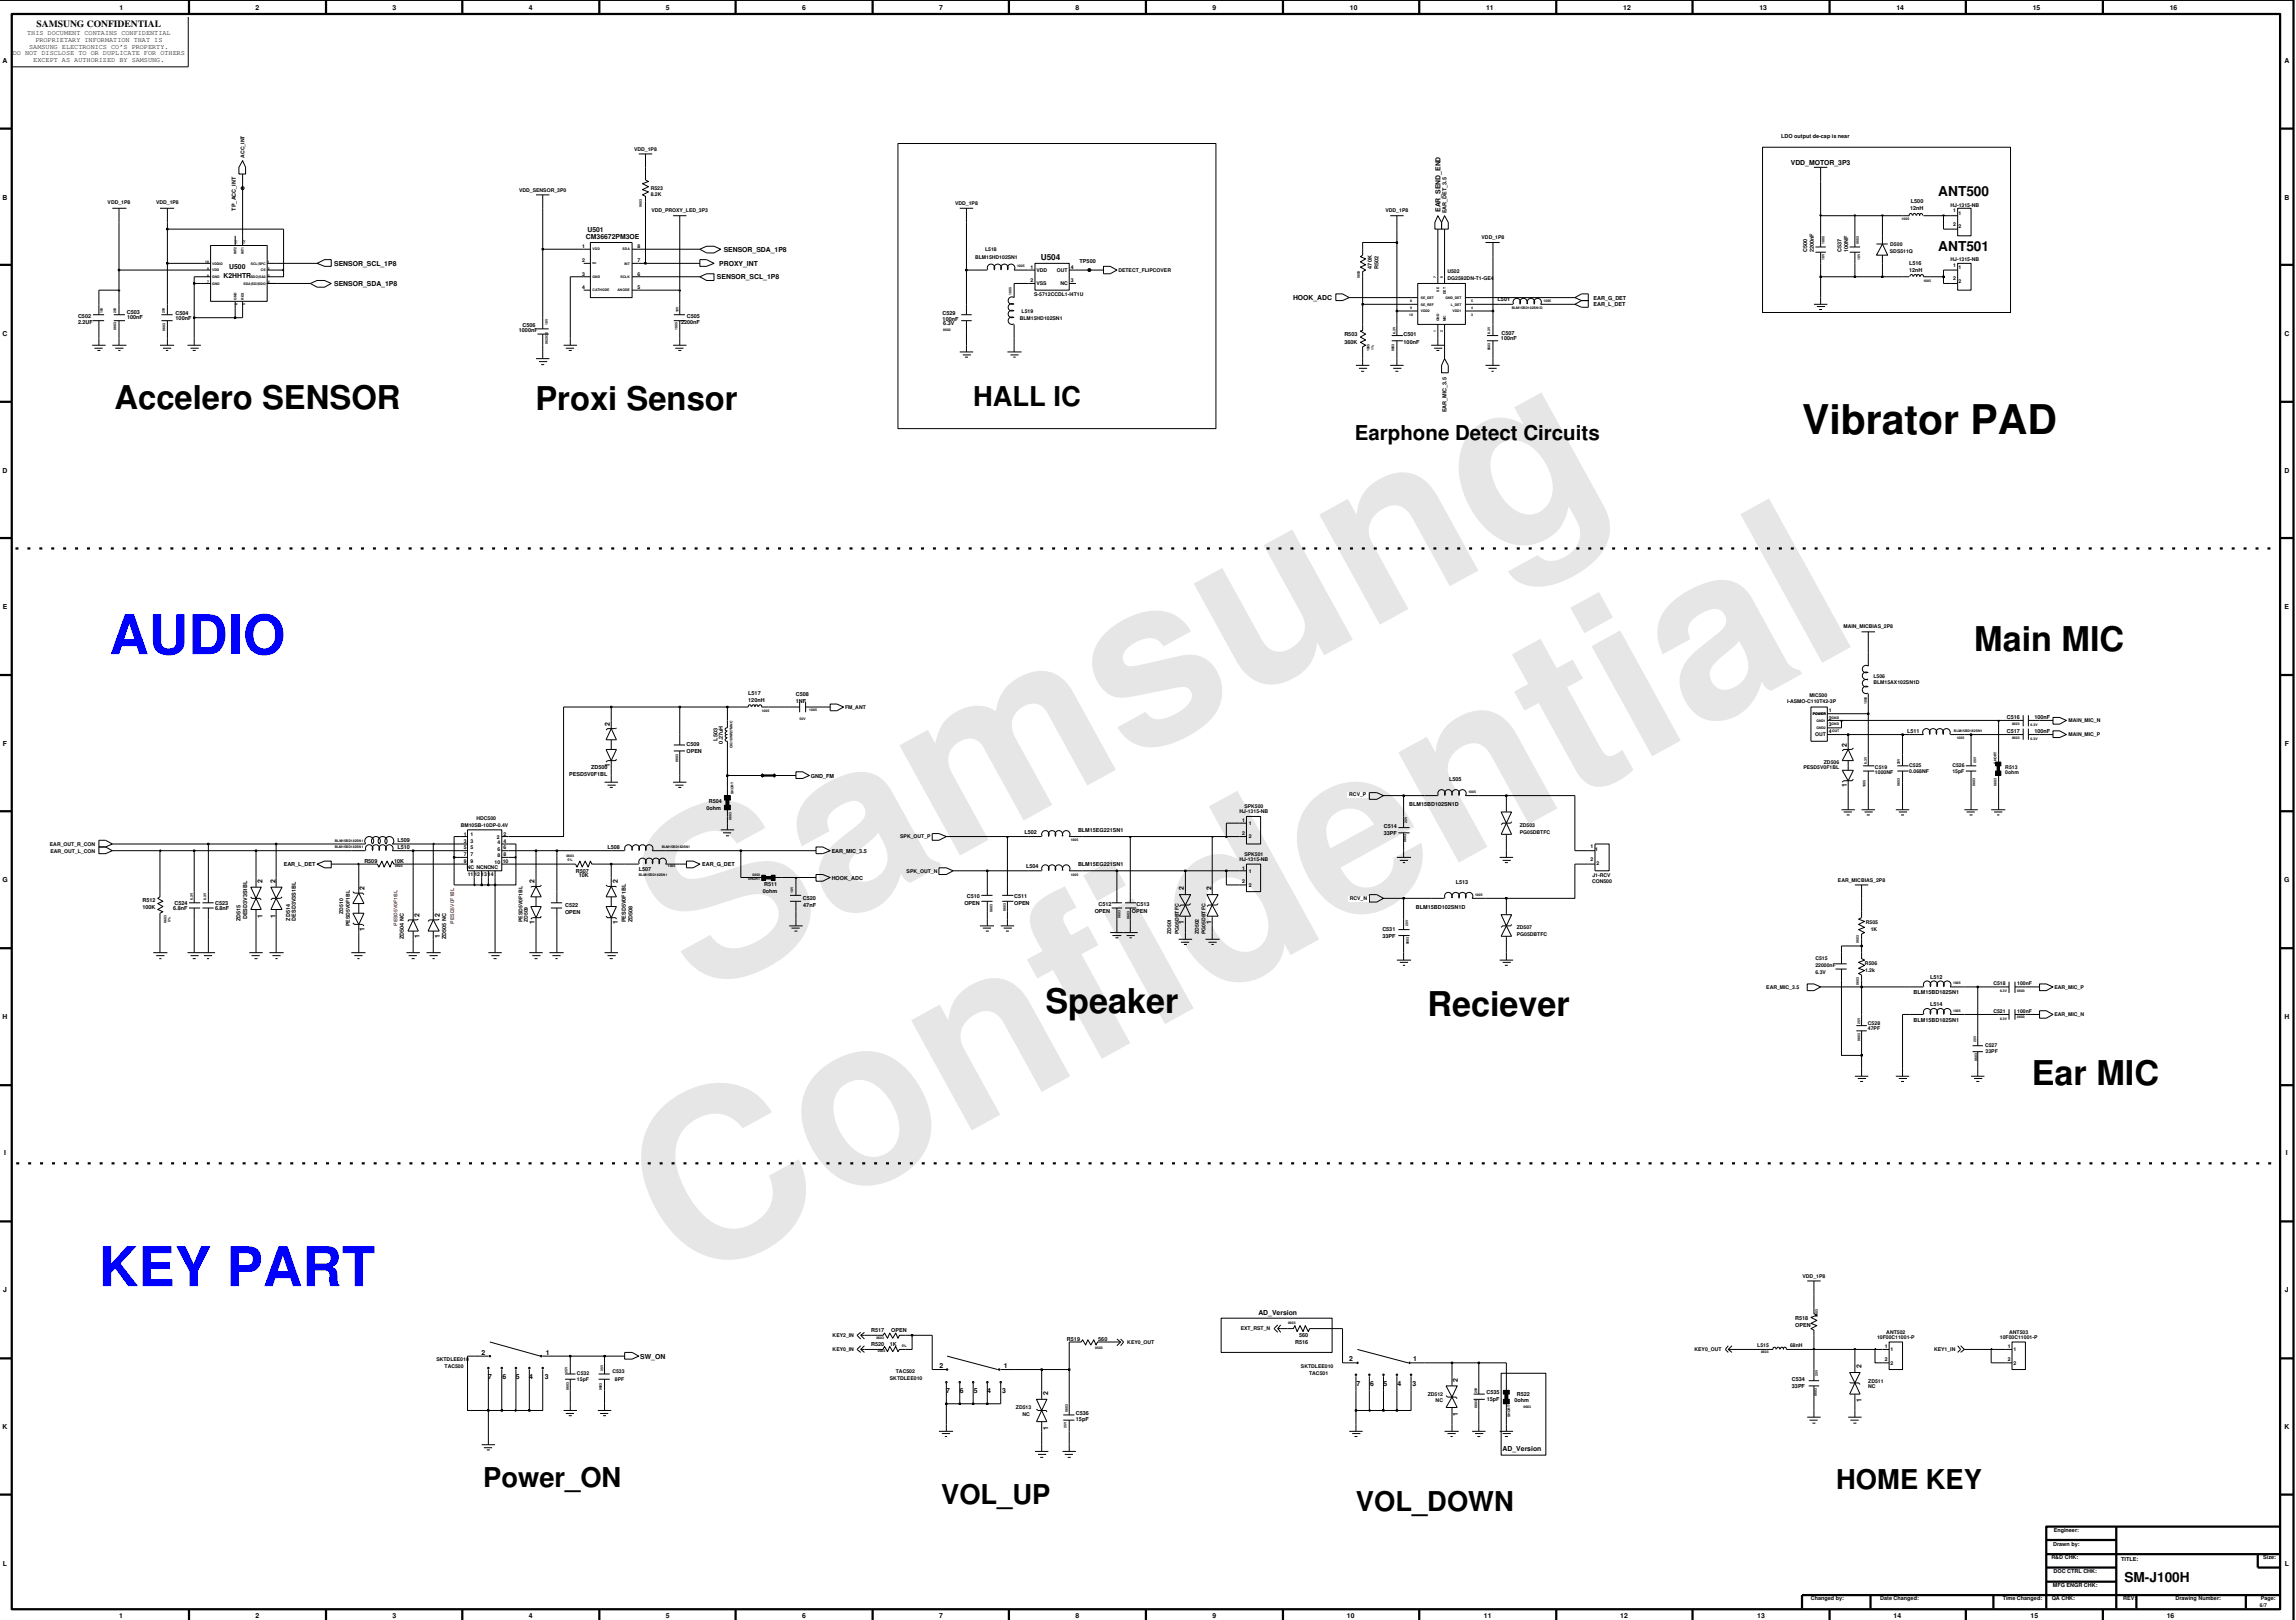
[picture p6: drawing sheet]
<svg xmlns="http://www.w3.org/2000/svg" width="261mm" height="184mm" viewBox="0 0 261 184" stroke-linecap="round" stroke-linejoin="round" font-family="sans-serif">
<defs><g id="words">
<g font-size="26.5" fill="#e6e6e6">
<text x="79.4" y="113.7" transform="rotate(-29 79.4 113.7)">Samsung</text>
<text x="78.1" y="146.4" transform="rotate(-29 78.1 146.4)">Confidential</text>
</g>
<g font-size="6.2" fill="#00f">
<text x="12.4" y="74.4">AUDIO</text>
<text x="11.2" y="146.3">KEY PART</text>
</g>
<text font-size="4.7" x="204.9" y="49.3">Vibrator PAD</text>
<g font-size="3.9">
<text x="224.5" y="74">Main MIC</text>
<text x="118.9" y="115.2">Speaker</text>
<text x="162.3" y="115.6">Reciever</text>
<text x="231" y="123.4">Ear MIC</text>
</g>
<g font-size="3.7">
<text x="13" y="46.5">Accelero SENSOR</text>
<text x="60.9" y="46.6">Proxi Sensor</text>
</g>
<g font-size="3.1">
<text x="110.6" y="46.2">HALL IC</text>
<text x="54.9" y="169.1">Power_ON</text>
<text x="107" y="171.1">VOL_UP</text>
<text x="154.2" y="171.9">VOL_DOWN</text>
<text x="208.8" y="169.4">HOME KEY</text>
</g>
<text font-size="2.3" x="154" y="50">Earphone Detect Circuits</text>
<g font-size="1.6">
<text x="220.4" y="22.3">ANT500</text>
<text x="220.4" y="28.6">ANT501</text>
<text x="241.5" y="179.9">SM-J100H</text>
</g>
<text font-size="1.1" x="4.2" y="3.1">SAMSUNG CONFIDENTIAL</text>
<text font-size=".9" x="118.3" y="29.5">U504</text>
<g font-size=".8">
<text x="3.1" y="4">THIS DOCUMENT CONTAINS CONFIDENTIAL</text>
<text x="3.3" y="5.5">SAMSUNG ELECTRONICS CO’S PROPERTY.</text>
<text x="4" y="4.8">PROPRIETARY INFORMATION THAT IS</text>
<text x="13.6" y="1.1">1</text>
<text x="29.1" y="1.1">2</text>
<text x="44.6" y="1.1">3</text>
<text x="60.1" y="1.1">4</text>
<text x="75.7" y="1.1">5</text>
<text x="91.2" y="1.1">6</text>
<text x="106.8" y="1.1">7</text>
<text x="122.3" y="1.1">8</text>
<text x="137.9" y="1.1">9</text>
<text x="153.5" y="1.1">10</text>
<text x="169" y="1.1">11</text>
<text x="184.5" y="1.1">12</text>
<text x="200" y="1.1">13</text>
<text x="215.6" y="1.1">14</text>
<text x="231.1" y="1.1">15</text>
<text x="246.7" y="1.1">16</text>
<text x=".3" y="7.1">A</text>
<text x="1.5" y="6.3">DO NOT DISCLOSE TO OR DUPLICATE FOR OTHERS</text>
<text x="3.8" y="7.1">EXCEPT AS AUTHORIZED BY SAMSUNG.</text>
<text x="259.7" y="7.1">A</text>
<text x=".3" y="22.7">B</text>
<text x="203.6" y="18.7">VDD_MOTOR_3P3</text>
<text x="259.7" y="22.7">B</text>
<text x="66.6" y="27.2">CM36672PM3OE</text>
<text x="66.8" y="26.4">U501</text>
<text x="82.3" y="28.6">SENSOR_SDA_1P8</text>
<text x="163.8" y="24.1" transform="rotate(-90 163.8 24.1)">EAR_SEND_END</text>
<text x="25.4" y="31.6">K2HHTR</text>
<text x="26.1" y="30.6">U500</text>
<text x="38" y="32.5">SENSOR_SDA_1P8</text>
<text x="38" y="30.2">SENSOR_SCL_1P8</text>
<text x="81.5" y="31.8">SENSOR_SCL_1P8</text>
<text x="81.8" y="30.2">PROXY_INT</text>
<text x="147" y="34.1">HOOK_ADC</text>
<text x=".3" y="38.2">C</text>
<text x="259.7" y="38.2">C</text>
<text x=".3" y="53.8">D</text>
<text x="259.7" y="53.8">D</text>
<text x=".3" y="69.3">E</text>
<text x="259.7" y="69.3">E</text>
<text x="69.3" y="82.5" transform="rotate(-90 69.3 82.5)">2</text>
<text x=".3" y="84.8">F</text>
<text x="69.3" y="87.3" transform="rotate(-90 69.3 87.3)">1</text>
<text x="210" y="89.6" transform="rotate(-90 210 89.6)">1</text>
<text x="210" y="84.9" transform="rotate(-90 210 84.9)">2</text>
<text x="259.8" y="84.8">F</text>
<text x=".3" y="100.3">G</text>
<text x="29.8" y="100.4" transform="rotate(-90 29.8 100.4)">2</text>
<text x="31.3" y="100.4" transform="rotate(-90 31.3 100.4)">2</text>
<text x="41.4" y="101.3" transform="rotate(-90 41.4 101.3)">2</text>
<text x="60.8" y="100.4" transform="rotate(-90 60.8 100.4)">2</text>
<text x="70.2" y="100.4" transform="rotate(-90 70.2 100.4)">2</text>
<text x="134.6" y="101.3" transform="rotate(-90 134.6 101.3)">2</text>
<text x="137.7" y="101.3" transform="rotate(-90 137.7 101.3)">2</text>
<text x="259.7" y="100.3">G</text>
<text x="29.8" y="104.4" transform="rotate(-90 29.8 104.4)">1</text>
<text x="31.3" y="104.4" transform="rotate(-90 31.3 104.4)">1</text>
<text x="41.4" y="105.9" transform="rotate(-90 41.4 105.9)">1</text>
<text x="47.7" y="106.7" transform="rotate(-90 47.7 106.7)">1</text>
<text x="47.7" y="104.3" transform="rotate(-90 47.7 104.3)">2</text>
<text x="50" y="106.7" transform="rotate(-90 50 106.7)">1</text>
<text x="50" y="104.3" transform="rotate(-90 50 104.3)">2</text>
<text x="60.8" y="105.1" transform="rotate(-90 60.8 105.1)">1</text>
<text x="70.2" y="105.1" transform="rotate(-90 70.2 105.1)">1</text>
<text x="134.6" y="105.1" transform="rotate(-90 134.6 105.1)">1</text>
<text x="137.7" y="105.1" transform="rotate(-90 137.7 105.1)">1</text>
<text x=".3" y="115.9">H</text>
<text x="259.7" y="115.9">H</text>
<text x=".5" y="131.4">I</text>
<text x="259.9" y="131.4">I</text>
<text x=".4" y="147">J</text>
<text x="143.1" y="149.6">AD_Version</text>
<text x="259.8" y="147">J</text>
<text x="54.8" y="154.1">2</text>
<text x="62" y="154.1">1</text>
<text x="72.8" y="154.5">SW_ON</text>
<text x="106.8" y="155.6">2</text>
<text x="114.1" y="155.6">1</text>
<text x="153.4" y="154.8">2</text>
<text x="160.7" y="154.8">1</text>
<text x="211.6" y="155.6" transform="rotate(-90 211.6 155.6)">2</text>
<text x="55.5" y="156.9">7</text>
<text x="57.1" y="156.9">6</text>
<text x="58.6" y="156.9">5</text>
<text x="60.2" y="156.9">4</text>
<text x="61.9" y="156.9">3</text>
<text x="107.6" y="158.4">7</text>
<text x="109.1" y="158.4">6</text>
<text x="110.7" y="158.4">5</text>
<text x="112.2" y="158.4">4</text>
<text x="113.9" y="158.4">3</text>
<text x="119.2" y="158.7" transform="rotate(-90 119.2 158.7)">2</text>
<text x="154.2" y="157.6">7</text>
<text x="155.8" y="157.6">6</text>
<text x="157.3" y="157.6">5</text>
<text x="158.9" y="157.6">4</text>
<text x="160.6" y="157.6">3</text>
<text x="165.7" y="161" transform="rotate(-90 165.7 161)">1</text>
<text x="165.7" y="157.1" transform="rotate(-90 165.7 157.1)">2</text>
<text x="211.6" y="159.5" transform="rotate(-90 211.6 159.5)">1</text>
<text x=".3" y="162.5">K</text>
<text x="119.2" y="162.6" transform="rotate(-90 119.2 162.6)">1</text>
<text x="170.8" y="165.1">AD_Version</text>
<text x="259.7" y="162.5">K</text>
<text x=".3" y="178.1">L</text>
<text x="259.8" y="178.1">L</text>
<text x="13.6" y="184.1">1</text>
<text x="29.1" y="184.1">2</text>
<text x="44.6" y="184.1">3</text>
<text x="60.1" y="184.1">4</text>
<text x="75.7" y="184.1">5</text>
<text x="91.2" y="184.1">6</text>
<text x="106.8" y="184.1">7</text>
<text x="122.3" y="184.1">8</text>
<text x="137.9" y="184.1">9</text>
<text x="153.1" y="184.1">10</text>
<text x="168.7" y="184.1">11</text>
<text x="184.2" y="184.1">12</text>
<text x="199.8" y="184.1">13</text>
<text x="215.3" y="184.1">14</text>
<text x="230.9" y="184.1">15</text>
<text x="246.4" y="184.1">16</text>
</g>
<g font-size=".6">
<text x="27.8" y="17.9" transform="rotate(-90 27.8 17.9)">ACC_INT</text>
<text x="72.1" y="17.1">VDD_1P8</text>
<text x="202.5" y="15.7">LDO output de-cap is near</text>
<text x="12.2" y="23.2">VDD_1P8</text>
<text x="17.7" y="23.2">VDD_1P8</text>
<text x="26.8" y="23.9" transform="rotate(-90 26.8 23.9)">TP_ACC_INT</text>
<text x="59" y="21.8">VDD_SENSOR_3P0</text>
<text x="74" y="21.6">R523</text>
<text x="74" y="22.3">8.2K</text>
<text x="108.6" y="23.3">VDD_1P8</text>
<text x="217.2" y="23.9">12nH</text>
<text x="217.3" y="23.1">L500</text>
<text x="221.8" y="23.5">HJ-1315-NB</text>
<text x="66.2" y="29.7">2</text>
<text x="66.2" y="28.2">1</text>
<text x="72.5" y="29.7">7</text>
<text x="72.5" y="28.2">8</text>
<text x="74.1" y="24.2">VDD_PROXY_LED_3P3</text>
<text x="110.9" y="29.4">BLM15HD102SN1</text>
<text x="112" y="28.6">L518</text>
<text x="122.7" y="29.9">TP500</text>
<text x="157.5" y="24.2">VDD_1P8</text>
<text x="164.5" y="24.3" transform="rotate(-90 164.5 24.3)">EAR_DET_3.5</text>
<text x="168.4" y="27.2">VDD_1P8</text>
<text x="205.5" y="28.7" transform="rotate(-90 205.5 28.7)">C500</text>
<text x="206.2" y="28.7" transform="rotate(-90 206.2 28.7)">2200nF</text>
<text x="209.4" y="28.7" transform="rotate(-90 209.4 28.7)">C537</text>
<text x="210.1" y="28.7" transform="rotate(-90 210.1 28.7)">100NF</text>
<text x="214.9" y="28.8">SDS511Q</text>
<text x="214.9" y="28">D500</text>
<text x="221.8" y="29.7">HJ-1315-NB</text>
<text x="222.1" y="24.1">1</text>
<text x="222.1" y="25.7">2</text>
<text x="222.7" y="24.5">1</text>
<text x="222.7" y="26">2</text>
<text x="14.4" y="35.7">C503</text>
<text x="20" y="35.8">C504</text>
<text x="66.2" y="31.4">3</text>
<text x="66.2" y="32.9">4</text>
<text x="72.5" y="32.9">5</text>
<text x="72.5" y="31.4">6</text>
<text x="107.2" y="35.8">C529</text>
<text x="116.1" y="35.6">L519</text>
<text x="117.2" y="30.5">1</text>
<text x="117.2" y="32.1">2</text>
<text x="117.6" y="33.7">S-5712CCDL1-I4T1U</text>
<text x="117.8" y="30.9">VDD</text>
<text x="117.8" y="32.5">VSS</text>
<text x="120.2" y="30.9">OUT</text>
<text x="120.6" y="32.5">NC</text>
<text x="121.7" y="32.1">3</text>
<text x="121.7" y="30.5">4</text>
<text x="127.2" y="30.9">DETECT_FLIPCOVER</text>
<text x="156" y="30.5" transform="rotate(-90 156 30.5)">470K</text>
<text x="156.7" y="30.5" transform="rotate(-90 156.7 30.5)">R502</text>
<text x="164.6" y="31.1">U502</text>
<text x="164.6" y="31.9">DG2592DN-T1-GE4</text>
<text x="170.3" y="34.2">L501</text>
<text x="181.2" y="34.1">EAR_G_DET</text>
<text x="181.2" y="34.8">EAR_L_DET</text>
<text x="217.1" y="30.1">L516</text>
<text x="217.1" y="30.9">12nH</text>
<text x="222.1" y="30.4">1</text>
<text x="222.1" y="31.9">2</text>
<text x="222.7" y="30.6">1</text>
<text x="222.7" y="32.2">2</text>
<text x="8.9" y="36.9">2.2UF</text>
<text x="8.9" y="36.1">C502</text>
<text x="14.4" y="36.3">100nF</text>
<text x="20" y="36.4">100nF</text>
<text x="59" y="37.8">1000nF</text>
<text x="59.4" y="37.2">C506</text>
<text x="77.4" y="36.9">2200nF</text>
<text x="78.1" y="36.1">C505</text>
<text x="107.2" y="36.6">100nF</text>
<text x="107.2" y="37">6.3V</text>
<text x="115.9" y="36.3">BLM15HD102SN1</text>
<text x="152.8" y="39.1">360K</text>
<text x="152.8" y="38.3">R503</text>
<text x="159.6" y="39.1">100nF</text>
<text x="159.6" y="38.3">C501</text>
<text x="170.7" y="38.7">100nF</text>
<text x="170.7" y="38.1">C507</text>
<text x="164.5" y="46.9" transform="rotate(-90 164.5 46.9)">EAR_MIC_3.5</text>
<text x="209.6" y="71.5">MAIN_MICBIAS_2P8</text>
<text x="213" y="77.1">L506</text>
<text x="213" y="77.7">BLM15AX102SN1D</text>
<text x="85.1" y="79.1">L517</text>
<text x="85.1" y="79.8">120nH</text>
<text x="90.5" y="79.1">C508</text>
<text x="90.5" y="80">1NF</text>
<text x="96.1" y="80.6">FM_ANT</text>
<text x="203.2" y="79.9">I-ASMO-C110T42-3P</text>
<text x="205.7" y="79.3">MIC500</text>
<text x="206.4" y="83.8">OUT</text>
<text x="207.9" y="83.4">4</text>
<text x="207.9" y="82.6">3</text>
<text x="207.9" y="81">1</text>
<text x="207.9" y="81.9">2</text>
<text x="216.8" y="83.4">L511</text>
<text x="228.2" y="83.4">C517</text>
<text x="228.2" y="81.8">C516</text>
<text x="231.3" y="83.4">100nF</text>
<text x="231.3" y="81.8">100nF</text>
<text x="235.2" y="82.2">MAIN_MIC_N</text>
<text x="235.2" y="83.8">MAIN_MIC_P</text>
<text x="64.7" y="88.2">PESD5V0F1BL</text>
<text x="67.2" y="87.5">ZD500</text>
<text x="78" y="84.9">C509</text>
<text x="78" y="85.7">OPEN</text>
<text x="81.6" y="84.3" transform="rotate(-90 81.6 84.3)">L503</text>
<text x="82.2" y="84.6" transform="rotate(-90 82.2 84.6)">0.27uH</text>
<text x="92.2" y="88.4">GND_FM</text>
<text x="164.7" y="88.9">L505</text>
<text x="205" y="87.4">PESD5V0F1BL</text>
<text x="207.4" y="86.9">ZD506</text>
<text x="213.2" y="87.4">C519</text>
<text x="213.2" y="88">1000NF</text>
<text x="217.1" y="87.9">0.068NF</text>
<text x="217.1" y="87.3">C525</text>
<text x="222" y="87.9">15pF</text>
<text x="222" y="87.3">C526</text>
<text x="228" y="87.4">R513</text>
<text x="228" y="88">0ohm</text>
<text x="45.2" y="95.8">L509</text>
<text x="52.4" y="94">BM10SB-10DP-0.4V</text>
<text x="52.7" y="95.1">1</text>
<text x="52.7" y="95.8">3</text>
<text x="53.5" y="95.1">1</text>
<text x="53.5" y="95.8">3</text>
<text x="54.2" y="93.3">HDC500</text>
<text x="56.5" y="95.4">2</text>
<text x="56.6" y="96">4</text>
<text x="57.2" y="95.1">2</text>
<text x="57.2" y="95.8">4</text>
<text x="80.3" y="92.1">0ohm</text>
<text x="80.6" y="91.3">R504</text>
<text x="102.4" y="95.4">SPK_OUT_P</text>
<text x="116.5" y="94.9">L502</text>
<text x="122.6" y="94.6">BLM15EG221SN1</text>
<text x="140.9" y="92.5">HJ-1315-NB</text>
<text x="141.2" y="93.5">1</text>
<text x="141.2" y="95">2</text>
<text x="141.5" y="91.9">SPK500</text>
<text x="142" y="93.8">1</text>
<text x="142" y="95.4">2</text>
<text x="153.4" y="90.5">RCV_P</text>
<text x="157.3" y="95">33PF</text>
<text x="157.3" y="94.2">C514</text>
<text x="160.2" y="91.7">BLM15BD102SN1D</text>
<text x="172.8" y="94.8">PG05DBTFC</text>
<text x="172.8" y="94">ZD503</text>
<text x="5.7" y="96.2">EAR_OUT_R_CON</text>
<text x="5.7" y="97">EAR_OUT_L_CON</text>
<text x="32.3" y="98.5">EAR_L_DET</text>
<text x="41.4" y="98.2">R509</text>
<text x="44.8" y="98.1">10K</text>
<text x="45.2" y="96.6">L510</text>
<text x="52.7" y="96.6">5</text>
<text x="52.7" y="97.3">7</text>
<text x="52.7" y="98.1">9</text>
<text x="53.1" y="98.9">NC NCNCNC</text>
<text x="53.2" y="99.6">11</text>
<text x="53.5" y="96.6">5</text>
<text x="53.5" y="97.3">7</text>
<text x="53.5" y="98.1">9</text>
<text x="53.9" y="99.6">12</text>
<text x="54.7" y="99.6">13</text>
<text x="55.5" y="99.6">14</text>
<text x="56.2" y="98.3">10</text>
<text x="56.6" y="96.8">6</text>
<text x="56.6" y="97.5">8</text>
<text x="57.2" y="98.1">10</text>
<text x="57.2" y="96.6">6</text>
<text x="57.2" y="97.3">8</text>
<text x="65.5" y="99.3">R507</text>
<text x="65.8" y="99.8">10K</text>
<text x="69.1" y="96.6">L508</text>
<text x="72.6" y="99.1">L507</text>
<text x="79.8" y="98.5">EAR_G_DET</text>
<text x="86.7" y="101.6">0ohm</text>
<text x="86.9" y="100.8">R511</text>
<text x="94.6" y="100">HOOK_ADC</text>
<text x="94.6" y="97">EAR_MIC_3.5</text>
<text x="103.1" y="99.3">SPK_OUT_N</text>
<text x="116.7" y="98.7">L504</text>
<text x="122.6" y="98.5">BLM15EG221SN1</text>
<text x="140.9" y="97.9">HJ-1315-NB</text>
<text x="141.2" y="98.9">1</text>
<text x="141.2" y="100.4">2</text>
<text x="141.5" y="97.3">SPK501</text>
<text x="142" y="99.3">1</text>
<text x="142" y="100.9">2</text>
<text x="165.5" y="100.5">L513</text>
<text x="180.8" y="96.4">1</text>
<text x="180.8" y="97.9">2</text>
<text x="181" y="100.5">CON500</text>
<text x="181" y="99.8">J1-RCV</text>
<text x="181.4" y="96.8">1</text>
<text x="181.5" y="98.4">2</text>
<text x="209" y="100.3">EAR_MICBIAS_2P8</text>
<text x="16.2" y="103.4">100K</text>
<text x="16.2" y="102.6">R512</text>
<text x="19.7" y="103.5">6.8nF</text>
<text x="19.8" y="102.9">C524</text>
<text x="24.5" y="103.5">6.8nF</text>
<text x="24.5" y="102.9">C523</text>
<text x="27.3" y="104.8" transform="rotate(-90 27.3 104.8)">ZD515</text>
<text x="28.1" y="104.5" transform="rotate(-90 28.1 104.5)">DESD3V3S1BL</text>
<text x="33" y="104.7" transform="rotate(-90 33 104.7)">ZD514</text>
<text x="33.6" y="104.7" transform="rotate(-90 33.6 104.7)">DESD3V3S1BL</text>
<text x="39" y="104" transform="rotate(-90 39 104)">ZD510</text>
<text x="39.8" y="105.3" transform="rotate(-90 39.8 105.3)">PESD5V0F1BL</text>
<text x="45.9" y="106.8" transform="rotate(-90 45.9 106.8)">ZD504 NC</text>
<text x="50.7" y="106.8" transform="rotate(-90 50.7 106.8)">ZD505 NC</text>
<text x="59.4" y="104.9" transform="rotate(-90 59.4 104.9)">PESD5V0F1BL</text>
<text x="60" y="104.9" transform="rotate(-90 60 104.9)">ZD509</text>
<text x="64.2" y="104">OPEN</text>
<text x="64.2" y="103.1">C522</text>
<text x="71.1" y="104.9" transform="rotate(-90 71.1 104.9)">PESD5V0F1BL</text>
<text x="71.9" y="104.9" transform="rotate(-90 71.9 104.9)">ZD508</text>
<text x="91.3" y="102.3">C520</text>
<text x="91.3" y="103.1">47nF</text>
<text x="109.6" y="102.9">OPEN</text>
<text x="109.9" y="102.2">C510</text>
<text x="115.3" y="102.9">OPEN</text>
<text x="115.3" y="102.2">C511</text>
<text x="124.5" y="103.8">OPEN</text>
<text x="124.9" y="103.1">C512</text>
<text x="128.7" y="103.8">OPEN</text>
<text x="129.2" y="103.1">C513</text>
<text x="133.2" y="106.2" transform="rotate(-90 133.2 106.2)">ZD501</text>
<text x="134" y="106.2" transform="rotate(-90 134 106.2)">PG05DBTFC</text>
<text x="136.3" y="106.2" transform="rotate(-90 136.3 106.2)">ZD502</text>
<text x="137.1" y="106.2" transform="rotate(-90 137.1 106.2)">PG05DBTFC</text>
<text x="153.5" y="102.4">RCV_N</text>
<text x="157.2" y="106.7">33PF</text>
<text x="157.2" y="105.9">C531</text>
<text x="161" y="103.3">BLM15BD102SN1D</text>
<text x="172.4" y="105.6">ZD507</text>
<text x="172.4" y="106.4">PG05DBTFC</text>
<text x="212.1" y="105.1">R505</text>
<text x="212.7" y="105.9">1K</text>
<text x="200.8" y="112.5">EAR_MIC_3.5</text>
<text x="206.4" y="110.7">6.3V</text>
<text x="206.4" y="109.2">C515</text>
<text x="206.4" y="110">22000nF</text>
<text x="212" y="109.8">R506</text>
<text x="212" y="110.6">1.2k</text>
<text x="217.6" y="113.1">BLM15BD182SN1</text>
<text x="219.4" y="111.4">L512</text>
<text x="226.6" y="112.1">C518</text>
<text x="229.3" y="112.1">100nF</text>
<text x="233.6" y="112.5">EAR_MIC_P</text>
<text x="212.4" y="116.6">C528</text>
<text x="212.4" y="117.2">47PF</text>
<text x="217.6" y="116.2">BLM15BD182SN1</text>
<text x="219.4" y="114.4">L514</text>
<text x="225.7" y="119.1">C527</text>
<text x="225.8" y="119.8">33PF</text>
<text x="226.6" y="115.2">C521</text>
<text x="229.3" y="115.2">100nF</text>
<text x="233.6" y="115.6">EAR_MIC_N</text>
<text x="204.9" y="145.3">VDD_1P8</text>
<text x="49.6" y="154.8">SKTDLEE010</text>
<text x="50.5" y="155.6">TAC500</text>
<text x="94.7" y="153.7">KEY0_IN</text>
<text x="94.7" y="152.1">KEY2_IN</text>
<text x="99" y="153.1">R520</text>
<text x="99" y="151.5">R517</text>
<text x="101.2" y="153.1">1K</text>
<text x="101.3" y="151.5">OPEN</text>
<text x="121.3" y="152.5">R519</text>
<text x="124.9" y="152.5">560</text>
<text x="128.2" y="152.8">KEY0_OUT</text>
<text x="141.1" y="151.3">EXT_RST_N</text>
<text x="147.3" y="152.8">R516</text>
<text x="147.7" y="152.1">560</text>
<text x="147.9" y="155.6">SKTDLEE010</text>
<text x="192.7" y="153.7">KEY0_OUT</text>
<text x="199.8" y="153.2">L515</text>
<text x="203.5" y="153.2">68nH</text>
<text x="204.1" y="150.2">R518</text>
<text x="204.1" y="150.9">OPEN</text>
<text x="213.4" y="152.3">10F00C11001-P</text>
<text x="214.3" y="153.3">1</text>
<text x="214.3" y="154.8">2</text>
<text x="214.5" y="151.7">ANT502</text>
<text x="215" y="153.7">1</text>
<text x="215" y="155.2">2</text>
<text x="219.9" y="153.7">KEY1_IN</text>
<text x="227.4" y="152.3">10F00C11001-P</text>
<text x="228.3" y="153.3">1</text>
<text x="228.3" y="154.8">2</text>
<text x="228.4" y="151.7">ANT503</text>
<text x="228.9" y="153.7">1</text>
<text x="228.9" y="155.2">2</text>
<text x="65.6" y="156.4">C532</text>
<text x="65.6" y="157.1">15pF</text>
<text x="69.6" y="156.2">C533</text>
<text x="69.9" y="157.1">8PF</text>
<text x="101.2" y="157">SKTDLEE010</text>
<text x="101.9" y="156.2">TAC502</text>
<text x="115.5" y="160.3">ZD513</text>
<text x="116.2" y="161">NC</text>
<text x="122.3" y="160.9">C536</text>
<text x="122.3" y="161.6">15pF</text>
<text x="148.8" y="156.4">TAC501</text>
<text x="162.3" y="158.7">ZD512</text>
<text x="163.2" y="159.5">NC</text>
<text x="169" y="158.6">C535</text>
<text x="169.1" y="159.4">15pF</text>
<text x="172.2" y="159.5">0ohm</text>
<text x="172.4" y="158.7">R522</text>
<text x="203.7" y="157.1">C534</text>
<text x="203.7" y="157.9">33PF</text>
<text x="212.4" y="157.9">NC</text>
<text x="212.4" y="157.3">ZD511</text>
<text x="233.2" y="177.3">R&amp;D CHK:</text>
<text x="233.4" y="175.8">Drawn by:</text>
<text x="233.5" y="178.9">DOC CTRL CHK:</text>
<text x="233.5" y="174.3">Engineer:</text>
<text x="241.2" y="177.6">TITLE:</text>
<text x="257.3" y="177.3">Size:</text>
<text x="205.9" y="182">Changed by:</text>
<text x="213.8" y="182">Date Changed:</text>
<text x="227.7" y="182">Time Changed:</text>
<text x="233.3" y="182">QA CHK:</text>
<text x="233.4" y="180.5">MFG ENGR CHK:</text>
<text x="241.4" y="182">REV:</text>
<text x="247.3" y="182">Drawing Number:</text>
<text x="256.9" y="182.8">6/7</text>
<text x="257" y="182">Page:</text>
</g>
<g font-size=".6" fill="#f00">
<text x="45.2" y="105.3" transform="rotate(-90 45.2 105.3)">PESD5V0F1BL</text>
<text x="51.6" y="105.1" transform="rotate(-90 51.6 105.1)">PESD5V0F1BL</text>
</g>
<g font-size=".4">
<text x="73" y="23.5" transform="rotate(-90 73 23.5)">0603</text>
<text x="23.3" y="30">10</text>
<text x="26.9" y="28.9" transform="rotate(-90 26.9 28.9)">INT2</text>
<text x="27" y="27.8" transform="rotate(-90 27 27.8)">11</text>
<text x="27.7" y="28.9" transform="rotate(-90 27.7 28.9)">INT1</text>
<text x="27.9" y="27.8" transform="rotate(-90 27.9 27.8)">12</text>
<text x="30.5" y="30">1</text>
<text x="67.4" y="28.5">VDD</text>
<text x="70.8" y="28.5">SDA</text>
<text x="207.4" y="29.5" transform="rotate(-90 207.4 29.5)">10V</text>
<text x="207.4" y="27.8" transform="rotate(-90 207.4 27.8)">1005</text>
<text x="211.3" y="27.8" transform="rotate(-90 211.3 27.8)">0603</text>
<text x="211.5" y="29.5" transform="rotate(-90 211.5 29.5)">10V</text>
<text x="216.2" y="25.1">1005</text>
<text x="11.7" y="35.6" transform="rotate(-90 11.7 35.6)">10V</text>
<text x="13.2" y="35.6" transform="rotate(-90 13.2 35.6)">25V</text>
<text x="18.7" y="35.6" transform="rotate(-90 18.7 35.6)">25V</text>
<text x="23.6" y="31.5">8</text>
<text x="23.6" y="32.2">7</text>
<text x="23.6" y="30.7">9</text>
<text x="24.1" y="31.6">GND</text>
<text x="24.1" y="32.4">GND</text>
<text x="24.1" y="30.9">VDD</text>
<text x="24.1" y="30.1">VDDIO</text>
<text x="26.9" y="34.1" transform="rotate(-90 26.9 34.1)">GND</text>
<text x="27" y="34.7" transform="rotate(-90 27 34.7)">6</text>
<text x="27.7" y="32.4">SDA|SDI|SDO</text>
<text x="27.7" y="34.1" transform="rotate(-90 27.7 34.1)">RES</text>
<text x="27.9" y="34.7" transform="rotate(-90 27.9 34.7)">5</text>
<text x="28.5" y="31.6">SDO|SA0</text>
<text x="28.5" y="30.1">SCL|SPC</text>
<text x="29.7" y="30.9">CS</text>
<text x="30.5" y="32.2">4</text>
<text x="30.5" y="30.7">2</text>
<text x="30.5" y="31.5">3</text>
<text x="67.4" y="31.6">GND</text>
<text x="67.4" y="33.1">CATHODE</text>
<text x="70.2" y="33.1">ANODE</text>
<text x="70.6" y="31.6">SCLK</text>
<text x="71" y="30.1">INT</text>
<text x="77.1" y="35.5" transform="rotate(-90 77.1 35.5)">10V</text>
<text x="115" y="33.5" transform="rotate(-90 115 33.5)">1005</text>
<text x="115.6" y="30.4">1005</text>
<text x="154.6" y="31.6" transform="rotate(-90 154.6 31.6)">0603</text>
<text x="160.2" y="35.9">10</text>
<text x="160.3" y="34.3">8</text>
<text x="160.3" y="35.1">9</text>
<text x="161.5" y="34">SE_DET</text>
<text x="161.5" y="34.8">SE_REF</text>
<text x="161.5" y="35.5">VDD2</text>
<text x="163.3" y="31.6" transform="rotate(-90 163.3 31.6)">7</text>
<text x="163.6" y="33.2" transform="rotate(-90 163.6 33.2)">SE</text>
<text x="164" y="31.6" transform="rotate(-90 164 31.6)">6</text>
<text x="164.3" y="34">GND_DET</text>
<text x="164.4" y="33.4" transform="rotate(-90 164.4 33.4)">DET</text>
<text x="165" y="34.8">L_DET</text>
<text x="165.1" y="35.5">VDD1</text>
<text x="167.3" y="35.9">3</text>
<text x="167.3" y="35.1">4</text>
<text x="167.3" y="34.3">5</text>
<text x="171.9" y="35.1">BLM15BD102SN1D</text>
<text x="175.5" y="34.3">1005</text>
<text x="218.7" y="32.1">1005</text>
<text x="13.2" y="37.5" transform="rotate(-90 13.2 37.5)">0603</text>
<text x="18.8" y="37.6" transform="rotate(-90 18.8 37.6)">0603</text>
<text x="62.3" y="39.1" transform="rotate(-90 62.3 39.1)">062032</text>
<text x="62.3" y="37" transform="rotate(-90 62.3 37)">10V</text>
<text x="77" y="37.5" transform="rotate(-90 77 37.5)">1005</text>
<text x="107.2" y="37.7">0603</text>
<text x="155.7" y="40" transform="rotate(-90 155.7 40)">1005</text>
<text x="156.2" y="39.8" transform="rotate(-90 156.2 39.8)">1%</text>
<text x="158.5" y="40" transform="rotate(-90 158.5 40)">0603</text>
<text x="158.6" y="38" transform="rotate(-90 158.6 38)">6.3V</text>
<text x="163.3" y="37.8" transform="rotate(-90 163.3 37.8)">1</text>
<text x="163.6" y="36.6" transform="rotate(-90 163.6 36.6)">GND</text>
<text x="164" y="37.8" transform="rotate(-90 164 37.8)">2</text>
<text x="164.4" y="36.6" transform="rotate(-90 164.4 36.6)">MIC</text>
<text x="169.4" y="39.9" transform="rotate(-90 169.4 39.9)">0603</text>
<text x="169.4" y="37.9" transform="rotate(-90 169.4 37.9)">6.3V</text>
<text x="86.6" y="81">1005</text>
<text x="90.9" y="81.9">50V</text>
<text x="92" y="80.9">1005</text>
<text x="206.1" y="81.3">POWER</text>
<text x="206.5" y="82.9">GND2</text>
<text x="206.5" y="82.1">GND1</text>
<text x="208.2" y="81.7">GND</text>
<text x="208.2" y="82.5">GND</text>
<text x="208.3" y="83.3">OUT</text>
<text x="212.2" y="80.1" transform="rotate(-90 212.2 80.1)">1005</text>
<text x="222.1" y="83.3">BLM15BD182SN1</text>
<text x="222.5" y="84">1005</text>
<text x="228.8" y="82.5">0603</text>
<text x="228.8" y="84">0603</text>
<text x="230.9" y="82.5">6.3V</text>
<text x="77.1" y="86.6" transform="rotate(-90 77.1 86.6)">0603</text>
<text x="83.3" y="85.1" transform="rotate(-90 83.3 85.1)">CIG10WR27MNC</text>
<text x="212.1" y="89.6" transform="rotate(-90 212.1 89.6)">1005</text>
<text x="212.2" y="86.9" transform="rotate(-90 212.2 86.9)">6.3V</text>
<text x="216" y="89.4" transform="rotate(-90 216 89.4)">0603</text>
<text x="216" y="86.9" transform="rotate(-90 216 86.9)">25V</text>
<text x="224.5" y="89.4" transform="rotate(-90 224.5 89.4)">0603</text>
<text x="224.7" y="86.8" transform="rotate(-90 224.7 86.8)">25V</text>
<text x="227" y="89.4" transform="rotate(-90 227 89.4)">0603</text>
<text x="227" y="86.9" transform="rotate(-90 227 86.9)">SHORT</text>
<text x="230.9" y="84.1">6.3V</text>
<text x="38.1" y="95.7">BLM15BD182SN1</text>
<text x="83.2" y="93.3" transform="rotate(-90 83.2 93.3)">0603</text>
<text x="83.4" y="90.3" transform="rotate(-90 83.4 90.3)">SHORT</text>
<text x="121.7" y="95.7">1005</text>
<text x="159.9" y="95.7" transform="rotate(-90 159.9 95.7)">0603</text>
<text x="160" y="93.6" transform="rotate(-90 160 93.6)">25V</text>
<text x="166.9" y="90.2">1005</text>
<text x="38.1" y="96.5">BLM15BD182SN1</text>
<text x="44.9" y="98.6">0603</text>
<text x="64.4" y="97.5">0603</text>
<text x="64.5" y="97.9">5%</text>
<text x="72.6" y="99.6">BLM15BD182SN1</text>
<text x="75.2" y="96.5">BLM15BD182SN1</text>
<text x="75.9" y="98.6">1005</text>
<text x="85.1" y="100.1">SHORT</text>
<text x="85.6" y="99.7">0603</text>
<text x="90.2" y="101.6" transform="rotate(-90 90.2 101.6)">10V</text>
<text x="121.7" y="99.6">1005</text>
<text x="167.7" y="101.9">1005</text>
<text x="18.9" y="105" transform="rotate(-90 18.9 105)">0603</text>
<text x="19.4" y="104.9" transform="rotate(-90 19.4 104.9)">5%</text>
<text x="21.9" y="102.4" transform="rotate(-90 21.9 102.4)">6.3V</text>
<text x="23.4" y="102.4" transform="rotate(-90 23.4 102.4)">6.3V</text>
<text x="112.8" y="103.7" transform="rotate(-90 112.8 103.7)">0603</text>
<text x="114.4" y="103.6" transform="rotate(-90 114.4 103.6)">0603</text>
<text x="127.4" y="104.4" transform="rotate(-90 127.4 104.4)">0603</text>
<text x="128.4" y="104.5" transform="rotate(-90 128.4 104.5)">0603</text>
<text x="160.1" y="105.3" transform="rotate(-90 160.1 105.3)">25V</text>
<text x="160.2" y="107.4" transform="rotate(-90 160.2 107.4)">0603</text>
<text x="211.3" y="107.3" transform="rotate(-90 211.3 107.3)">0603</text>
<text x="211.3" y="112" transform="rotate(-90 211.3 112)">0603</text>
<text x="222.1" y="111.9">1005</text>
<text x="227.4" y="112.8">6.3V</text>
<text x="229.3" y="112.8">0603</text>
<text x="211.5" y="118.4" transform="rotate(-90 211.5 118.4)">0603</text>
<text x="211.5" y="116.5" transform="rotate(-90 211.5 116.5)">25V</text>
<text x="222.1" y="115.1">1005</text>
<text x="224.7" y="118.5" transform="rotate(-90 224.7 118.5)">25V</text>
<text x="227.4" y="116">6.3V</text>
<text x="229.3" y="115.8">0603</text>
<text x="224.8" y="120.6" transform="rotate(-90 224.8 120.6)">0603</text>
<text x="206.7" y="149.8" transform="rotate(-90 206.7 149.8)">0603</text>
<text x="68.6" y="155.9" transform="rotate(-90 68.6 155.9)">25V</text>
<text x="99.6" y="152.3">0603</text>
<text x="99.8" y="153.8">0603</text>
<text x="102.5" y="153.2">5%</text>
<text x="124.5" y="153.5">0603</text>
<text x="146.4" y="150.6">0603</text>
<text x="200.2" y="153.9">0603</text>
<text x="64.5" y="156.1" transform="rotate(-90 64.5 156.1)">25V</text>
<text x="64.7" y="158.1" transform="rotate(-90 64.7 158.1)">0603</text>
<text x="68.4" y="158.1" transform="rotate(-90 68.4 158.1)">0603</text>
<text x="121.4" y="160.6" transform="rotate(-90 121.4 160.6)">0603</text>
<text x="168" y="160.1" transform="rotate(-90 168 160.1)">0603</text>
<text x="168" y="158.5" transform="rotate(-90 168 158.5)">25V</text>
<text x="171.7" y="161.2" transform="rotate(-90 171.7 161.2)">SHORT</text>
<text x="173.2" y="160.1">0603</text>
<text x="206.6" y="158.7" transform="rotate(-90 206.6 158.7)">0603</text>
<text x="206.7" y="156.5" transform="rotate(-90 206.7 156.5)">25V</text>
<text x="121.3" y="162.4" transform="rotate(-90 121.3 162.4)">25V</text>
</g>
<text font-size=".3" x="67.4" y="30.1">NC</text>
</g></defs>
<g fill="none" stroke="#000" stroke-width=".11">
<path d="M21.4 1.9v5.7h-20.1M27.6 18.3l.3 .7v.8h-.7v-.8zM27.6 19.8v8.1M72.6 17.5h1.6M73.4 17.5v3l.3 .1-.7 .3 .7 .3-.7 .4 .7 .2-.7 .4 .4 .1v7.7M102.1 16.3h36.1v32.5h-36.1zM200.4 16.7h28.2v18.8h-28.2zM206.2 19h1.6M207 19v9.1M10.5 39.3h1.5M10.6 36.5h1.2M10.6 35.8h1.2"/>
<path d="M10.7 39.6h1M11.1 39.9h.3M11.2 36.5v2.8M12.8 39.3h1.6M12.8 23.7h1.6M12.9 36.5h1.3M12.9 35.8h1.3M13.1 39.6h.9M13.4 33h.2v.1h-.2zM13.4 30.6h.2v.2h-.2zM13.4 39.9h.3M13.5 23.7v12.1"/>
<path d="M13.5 36.5v2.8M13.5 30.7h10.4M13.5 33h-2.3v2.8M18.2 39.3h1.6M18.2 23.7h1.6M18.4 36.5h1.2M18.4 35.8h1.2M18.5 39.6h1M18.9 39.9h.2M18.9 29.9h.2v.1h-.2zM18.9 26h.2v.1h-.2zM19 23.7v12.1"/>
<path d="M19 36.5v2.8M19 30h4.9M19 26.1h13.2v4.6M21.3 39.3h1.5M21.7 39.6h.9M21.9 39.9h.3M22 36.1h.2v.1h-.2zM22 32.2h.2v.1h-.2zM22.1 32.2h1.8M23.9 27.9h6.5v6.4h-6.5zM23.9 31.5h-1.8v7.8M26.7 36.1h.1v.1h-.1z"/>
<path d="M26.7 26.8v1.1M26.7 34.3v1.8M27.5 21.3h.1v.2h-.1zM27.6 34.3v1.8h-5.5M30.4 30.7h1.8M30.4 30h5.7M31.4 32.2h-1h1M31.4 32.2h3.9M32.2 30.6v.2zM32.2 30.7v.8h-1.8M35.3 32.2l.8-.3h.8l.8 .3-.8 .5h-.8zM36.1 30l.8-.5h.8v.8h-.8z"/>
<path d="M60.9 22.2h1.6M61.1 38h1.3M61.1 37.4h1.3M61.6 28.3h.2v.1h-.2zM61.7 22.2v15.2M61.7 38v2.8M61.7 28.3h5.4M64.1 39.3h1.5M64.3 39.6h1M64.7 39.9h.3M66.4 30h.7M66.4 33h.7"/>
<path d="M67.1 27.6h4.8v6.2h-4.8zM67.1 31.5h-2.3v7.8M71.9 30h7.7M71.9 31.5h7.7M71.9 28.3h7.7M71.9 33h5.4M73.3 29.9h.2v.1h-.2zM76.5 39.3h1.5M76.5 24.5h1.5M76.6 36.5h1.3M76.6 35.8h1.3M76.8 39.6h.9"/>
<path d="M77.1 39.9h.4M77.2 33h.2v.1h-.2zM77.3 24.5v11.3M77.3 36.5v2.8M79.6 31.5l.7-.4h.9v.8h-.9zM79.6 28.3l.7-.3h.9l.7 .3-.7 .5h-.9zM79.6 29.5h.7l.9 .5-.9 .3h-.7zM109.1 23.7h1.5M109.3 36.5h1.2M109.3 35.8h1.2M109.8 30.6h.2v.2h-.2zM109.9 23.7v12.1"/>
<path d="M109.9 36.5v3.5M109.9 30.7h2.4M112.3 30.7a.42 .42 0 0 1 .4-.7 .42 .42 0 0 1 .3 .7M113.1 30.7a.42 .42 0 0 1 .4-.7 .42 .42 0 0 1 .3 .7M113.8 30.7a.42 .42 0 0 1 .4-.7 .42 .42 0 0 1 .3 .7M114.6 30.7a.42 .42 0 0 1 .4-.7 .42 .42 0 0 1 .3 .7h2.4M115.3 36.9v3.1M115.3 35.4a.42 .42 0 0 0-.7 .3 .42 .42 0 0 0 .7 .4M115.3 36.1a.42 .42 0 0 0-.7 .4 .42 .42 0 0 0 .7 .3M115.3 34.6a.42 .42 0 0 0-.7 .3 .42 .42 0 0 0 .7 .4M117.7 30h3.9v3h-3.9zM117.7 32.2h-2.4v1.6a.42 .42 0 0 0-.7 .4 .42 .42 0 0 0 .7 .4"/>
<path d="M121.6 32.2h.7M121.6 30.7h3.9M123.8 30.6h.1v.2h-.1zM125.5 30.3h.7l.8 .4-.8 .4h-.7zM151.9 33.4h.7l.8 .4-.8 .4h-.7zM153.4 33.8h7.8M154.8 34.5h.2v.2h-.2zM154.9 34.6h6.3M158.1 24.5h1.5M158.2 38.8h1.3M158.2 38.2h1.3M158.7 35.3h.2v.2h-.2z"/>
<path d="M158.7 27.5h.2v.2h-.2zM158.8 27.6h-3.9v1.4l-.2 .2 .6 .2-.6 .4 .6 .3-.6 .3 .6 .3-.4 .2v6.7l-.2 .1 .6 .3-.6 .3 .6 .4-.6 .2 .6 .4-.4 .1v2.2M158.8 24.5v13.7M158.8 38.8v2.8M158.8 35.4h2.4M161.2 32.2h5.4v4.7h-5.4zM162.7 39.3h1.5M163.1 39.6h.9M163.3 39.9h.3M163.5 24.5l.4 .8v.8h-.8v-.8zM163.5 26.1v6.1M163.5 36.9v2.4"/>
<path d="M164.2 24.5l.5 .8v.8h-.8v-.8zM164.2 26.1v6.1M164.2 36.9v3.9M166.6 34.6h5.4M166.6 35.4h3.1M166.6 33.8h12.5M168.9 27.6h1.6M169.1 38.8h1.2M169.1 38.2h1.2M169.7 35.3h.1v.2h-.1zM169.7 27.6v10.6M169.7 38.8v2.8"/>
<path d="M172.1 34.6a.42 .42 0 0 1 .4-.7 .42 .42 0 0 1 .3 .7M172.8 34.6a.42 .42 0 0 1 .4-.7 .42 .42 0 0 1 .4 .7M173.7 34.6a.42 .42 0 0 1 .4-.7 .42 .42 0 0 1 .3 .7M174.5 34.6a.42 .42 0 0 1 .3-.7 .42 .42 0 0 1 .4 .7h3.9M179.1 33.8l.7-.4h.8v.8h-.8zM179.1 34.6l.7-.4h.8v.7h-.8zM206.2 34.6h1.6M206.4 28.7h1.2M206.4 28.1h1.2M206.6 34.9h.9M206.8 35.2h.4M206.9 31.4h.2v.2h-.2z"/>
<path d="M206.9 24.5h.2h-.2zM207 28.7v5.9M207 31.5h10.1M210.3 28.7h1.2M210.3 28.1h1.2M210.8 31.4h.2v.2h-.2zM210.8 24.5h.2h-.2zM210.9 24.5v3.6M210.9 28.7v2.8M213.3 27.8h1.3M213.9 31.4h.2v.2h-.2zM213.9 24.5h.2h-.2z"/>
<path d="M214 27.8l.6 1.2h-1.3zM214 24.5v3.3M214 29v2.5M217.2 31.4v-.1l.1-.1 .1 .1 .1 .2M217.4 24.5v-.2h-.2h-.1v.2h-10.1M217.6 31.4v-.1l.1-.1 .2 .1v.2M217.8 24.5v-.2h-.1h-.2v.2M217.9 31.5l.1-.2 .1-.1 .1 .1v.2M217.9 24.5l.1-.2h.1h.1v.2M218.3 31.4l.1-.1 .1-.1 .1 .1 .1 .2h2.3M218.6 24.5l-.1-.2h-.1h-.1v.2M218.7 24.5h3.9"/>
<path d="M220.9 31.4h.1v.2h-.1zM220.9 24.5h.1h-.1zM221 24.5v1.6h1.6M222.6 30h1.5v3h-1.5zM222.6 23.7h1.5v3.1h-1.5zM222.6 30.7h-1.6v1.5h1.6M60.9 40.8h1.6M61.3 41.1h.9M61.5 41.5h.4M109.1 40h1.5M109.5 40.4h.9M109.7 40.6h.3"/>
<path d="M114.5 40h1.6M114.9 40.4h.9M115.2 40.6h.3M154.2 41.6h1.5M154.5 41.9h.9M154.8 42.2h.3M158.1 41.6h1.5M158.4 41.9h.9M158.6 42.2h.4M164.2 40.8l.5 .8v.8h-.8v-.8zM168.9 41.6h1.6M169.2 41.9h1"/>
<path d="M169.6 42.2h.2M90.9 79.8v1.2M91.6 79.8v1.2M211.6 71.9h1.6M212.4 77.3a.42 .42 0 0 0-.7 .4 .42 .42 0 0 0 .7 .4M212.4 71.9v3.9a.42 .42 0 0 0-.7 .3 .42 .42 0 0 0 .7 .4M212.4 78.9v8.2M212.4 78.1a.42 .42 0 0 0-.7 .3 .42 .42 0 0 0 .7 .4M212.4 76.5a.42 .42 0 0 0-.7 .3 .42 .42 0 0 0 .7 .4M11.2 95.6h.8l.8 .4-.8 .3h-.8zM11.2 96.3h.8l.8 .5-.8 .3h-.8zM12.8 96.8h28.8"/>
<path d="M12.8 96h28.8M18.2 96.7h.1v.1h-.1zM18.2 96.8v5.2l-.3 .2 .6 .3-.6 .3 .6 .3-.6 .3 .6 .3-.3 .2v4.5M22 96.7h.2v.1h-.2zM22.1 96.8v5.9M23.6 95.9h.2v.2h-.2zM23.7 96v6.7M29 96.7h.2v.1h-.2zM29.1 96.8v4.1M31.3 95.9h.2v.2h-.2zM31.4 96v4.9M36.1 98.3l.8-.4h.8v.8h-.8z"/>
<path d="M37.7 98.3h5.2l.2 .3 .3-.7 .3 .7 .3-.7 .3 .7 .3-.7 .2 .4h8.4M40.7 98.2h.1v.2h-.1zM40.8 98.3v3.3M41.6 96a.51 .51 0 0 1 0-.7 .51 .51 0 0 1 .7 0 .51 .51 0 0 1 0 .7M41.6 96.7a.42 .42 0 0 1 .4-.6 .42 .42 0 0 1 .3 .7M42.3 96a.51 .51 0 0 1 .1-.7 .51 .51 0 0 1 .7 0 .51 .51 0 0 1 0 .7M42.4 96.7a.42 .42 0 0 1 .4-.6 .42 .42 0 0 1 .3 .7M43.1 96a.51 .51 0 0 1 .1-.7 .51 .51 0 0 1 .7 0 .51 .51 0 0 1 0 .7M43.1 96.7a.42 .42 0 0 1 .4-.6 .42 .42 0 0 1 .3 .7M43.9 96a.51 .51 0 0 1 0-.7 .51 .51 0 0 1 .7 0 .51 .51 0 0 1 0 .7h8.6M43.9 96.7a.42 .42 0 0 1 .4-.6 .42 .42 0 0 1 .3 .7h8.6M46.9 96.7h.2v.1h-.2z"/>
<path d="M47 96.8v7.8M49.3 96v8.6M49.3 95.9v.2zM51.5 97.4h.2v.2h-.2zM51.6 97.5h1.6M53.2 94.4h3.8v4.6h-3.8zM53.2 95.1h-1.6v5.6h7.1v-3.2M53.9 99v1.7M54.8 99v1.7M55.5 99v1.7M56.3 99v9.4M57 98.3h8.4l.2 .3 .3-.7 .3 .7 .3-.7 .4 .7 .2-.7 .2 .4h5.3"/>
<path d="M57 96.8h14M57 96h1.7v1.5M57 97.5h1.7M58.6 97.4h.1v.2h-.1zM60.9 96.7h.1v.1h-.1zM60.9 96.8v4l-.6 1.2h1.2l-.6-1.2M63.2 96.7h.2v.1h-.2zM63.3 96.8v5.9M68.7 89h1.6M68.9 85.2h1.2l-.6 1.3zM69.1 89.3h.9M69.3 89.6h.4"/>
<path d="M69.4 98.2h.2v.2h-.2zM69.4 80.3h.2v.2h-.2zM69.5 80.4v2.5l-.6 1.2h1.2l-.6-1.2M69.5 84.1v1.1M69.5 86.5v2.5M69.5 98.3v2.5M70.1 86.3l-.1 .2h-.9l-.2 .2M70.1 82.8l-.1 .1h-.9l-.2 .1M71.1 96.7a.42 .42 0 0 1 .3-.6 .42 .42 0 0 1 .4 .6M71.9 96.7a.42 .42 0 0 1 .4-.6 .42 .42 0 0 1 .3 .7M72.7 96.7a.42 .42 0 0 1 .4-.6 .42 .42 0 0 1 .3 .7M72.7 98.2a.42 .42 0 0 1 .4-.6 .42 .42 0 0 1 .3 .7"/>
<path d="M73.4 96.7a.42 .42 0 0 1 .4-.6 .42 .42 0 0 1 .3 .7h18.7M73.4 98.2a.42 .42 0 0 1 .4-.6 .42 .42 0 0 1 .3 .7M74.2 98.2a.42 .42 0 0 1 .4-.6 .42 .42 0 0 1 .3 .7M75 98.2a.42 .42 0 0 1 .4-.6 .42 .42 0 0 1 .3 .7h2.3M76.5 89h1.5M76.6 84.7h1.3M76.6 85.4h1.3M76.8 89.3h.9M77.1 89.6h.4M77.2 80.3h.2v.2h-.2zM77.3 80.4v4.3M77.3 85.4v3.6"/>
<path d="M78 97.9h.8l.8 .4-.8 .4h-.8zM81.9 94.4h1.6M82.2 94.7h.9M82.4 91.6h.6v.5h-.6zM82.4 90.5h.6v.5h-.6zM82.5 95.1h.4M82.5 91h.4v.6h-.4zM82.6 88.1h.2v.2h-.2zM82.6 80.3h.2v.2h-.2zM82.7 83.2l-.2 .1-.1 .1 .1 .1h.2M82.7 84h-.2l-.1 .1 .1 .2h.2M82.7 82.8h-.2l-.1 .2 .1 .1h.2"/>
<path d="M82.7 83.6h-.2l-.1 .1 .1 .1 .2 .1M82.7 80.4v2.4M82.7 84.3v6.2M82.7 92.1v2.3M82.7 88.2h3.9M84.1 96.7h.2v.1h-.2zM84.2 96.8v3h2.4M85.1 80.4h-21v14.7h-7.1M85.1 80.4v-.2h.1h.2v.2M85.5 80.4v-.2h.2h.1v.2M85.9 80.4v-.2h.1h.1l.1 .2M86.3 80.4v-.2h.1h.1l.1 .2"/>
<path d="M86.6 99.6h.4v.5h-.4zM86.6 80.4h4.3M87 99.7h.7v.3h-.7zM87.7 99.6h.4v.5h-.4zM88.1 99.8h4.7M88.1 88.2h2.4M90.4 99.8h.2v.1h-.2zM90.5 87.8h.8l.7 .4-.7 .3h-.8zM90.5 99.8v2M91.6 80.4h2.8M92.8 99.5h.7l.9 .3-.9 .4h-.7zM92.8 96.3h.7l.9 .5-.9 .3h-.7z"/>
<path d="M94.4 80.1h.7l.8 .3-.8 .4h-.7zM106 94.8h.7l.9 .3-.9 .5h-.7zM106.7 98.7h.9l.8 .3-.8 .5h-.9zM107.6 95.1h10.8M108.4 99h10M112.2 99h.1v.1h-.1zM112.3 99v2.8M114.5 95.1h.1v.1h-.1zM114.5 95.1v6.7M118.5 95.1a.42 .42 0 0 1 .4-.6 .42 .42 0 0 1 .3 .6M118.5 99a.42 .42 0 0 1 .4-.6 .42 .42 0 0 1 .3 .6M119.3 95.1a.42 .42 0 0 1 .3-.6 .42 .42 0 0 1 .4 .6"/>
<path d="M119.3 99a.42 .42 0 0 1 .3-.6 .42 .42 0 0 1 .4 .6M120 95.1a.42 .42 0 0 1 .4-.6 .42 .42 0 0 1 .3 .6M120 99a.42 .42 0 0 1 .4-.6 .42 .42 0 0 1 .3 .6M120.9 95.1a.42 .42 0 0 1 .3-.6 .42 .42 0 0 1 .4 .6h20.1M120.9 99a.42 .42 0 0 1 .3-.6 .42 .42 0 0 1 .4 .6h20.1M126.9 99h.2v.1h-.2zM127 99v3.7M128.4 95.1h.2v.1h-.2zM128.5 95.1v7.6M134.7 99h.2v.1h-.2zM134.8 99v2.8M137.8 95.1l.1 .1z"/>
<path d="M137.8 95.1v6.7M139.3 99h.2v.1h-.2zM139.3 95.1h.2v.1h-.2zM139.4 99v1.7h2.3M141.7 98.3h1.6v3.1h-1.6zM141.7 92.9h1.6v3.1h-1.6zM141.7 93.6h-2.3v1.5M155.7 90.2h.8l.8 .3-.8 .4h-.8zM157.3 90.5h6.2M158.8 97.5h1.6M159 94.7h1.3M159 94.1h1.3"/>
<path d="M159.2 97.9h.9M159.5 90.4h.2v.2h-.2zM159.5 98.1h.2M159.6 90.5v3.6M159.6 94.7v2.8M163.5 90.5a.42 .42 0 0 1 .4-.7 .42 .42 0 0 1 .3 .7M164.3 90.5a.42 .42 0 0 1 .4-.7 .42 .42 0 0 1 .3 .7M165.1 90.5a.42 .42 0 0 1 .4-.7 .42 .42 0 0 1 .3 .7M165.9 90.5a.42 .42 0 0 1 .4-.7 .42 .42 0 0 1 .3 .7h12.5v6.3h2.2M170.5 97.5h1.5M170.7 92.4h1.2l-.6 1.2zM170.8 97.9h1"/>
<path d="M171.1 98.1h.3M171.2 90.4h.1v.2h-.1zM171.3 90.5v1.9M171.3 94.9v2.6M171.3 93.6l.6 1.3h-1.2zM171.9 93.5l-.1 .1h-1l-.1 .2M181.3 96h1.6v3h-1.6zM181.3 98.3h-2.2v3.9h-7.8M205.9 80.4h1.9v3.9h-1.9zM207.8 81.2h4.6M207.8 81.9h22.2M209.3 81.9h.1v.1h-.1z"/>
<path d="M209.4 92.1h1.5M209.4 81.9v.9h-1.6M209.4 87.6h1.3l-.6 1.2zM209.6 92.4h.9M210 92.7h.3M210 83.5h.2v.1h-.2zM210.1 83.5v1.7M210.1 86.5v1.1M210.1 88.8v3.3M210.1 85.2l.6 1.3h-1.3zM210.7 88.6l-.2 .2h-.9l-.2 .2M210.7 85.1l-.2 .1h-.9l-.2 .2"/>
<path d="M211.6 92.1h1.6M211.8 87.1h1.3M211.8 87.7h1.3M212 92.4h.9M212.2 92.7h.4M212.3 81.1h.2v.2h-.2zM212.4 87.7v4.4M215.5 92.1h1.6M215.7 87.1h1.3M215.7 87.7h1.3M215.9 92.4h.9M216.1 92.7h.4"/>
<path d="M216.2 83.5h.2v.1h-.2zM216.3 83.5v3.6M216.3 87.7v4.4M219.4 83.5a.42 .42 0 0 0-.4-.6 .42 .42 0 0 0-.3 .6h-10.9M220.1 83.5a.42 .42 0 0 0-.3-.6 .42 .42 0 0 0-.4 .6M220.9 83.5a.42 .42 0 0 0-.4-.6 .42 .42 0 0 0-.3 .6M221.7 83.5a.42 .42 0 0 0-.4-.6 .42 .42 0 0 0-.3 .6M221.7 83.5h8.3M223.3 92.1h1.6M223.5 87.1h1.2M223.5 87.7h1.2M223.6 92.4h.9"/>
<path d="M223.9 92.7h.4M224 83.5h.2v.1h-.2zM224.1 83.5v3.6M224.1 87.7v4.4M226.4 92.1h1.6M226.7 92.4h1M226.9 87.7h.6v.5h-.6zM226.9 86.7h.6v.4h-.6zM227.1 87.1h.2v.6h-.2zM227.1 92.7h.2M227.1 81.9h.2v.1h-.2zM227.2 81.9v4.8"/>
<path d="M227.2 88.2v3.9M230 81.3v1.3M230 82.9v1.2M230.6 83.5h2.8M230.6 81.3v1.3M230.6 82.9v1.2M230.6 81.9h2.8M233.4 83.1h.8l.7 .4-.7 .4h-.8zM233.4 81.6h.8l.7 .3-.7 .5h-.8zM17.4 108.4h1.6M17.8 108.7h.9M18.1 109h.3"/>
<path d="M21.3 108.4h3.2M21.5 102.7h1.3M21.5 103.3h1.3M21.7 108.7h.9M21.9 109h.3M22.1 103.3v5.1M23 102.7h1.3M23 103.3h1.3M23.2 108.7h.9M23.5 109h.3M23.7 103.3v5.1M28.3 108.4h1.6"/>
<path d="M28.5 102l.1 .2h.9l.2 .1M28.5 100.9h1.2l-.6 1.3zM28.6 108.7h.9M28.9 109h.4M29.1 103.4v5M29.1 102.2l.6 1.2h-1.2zM30.6 108.4h1.6M30.8 100.9h1.3l-.7 1.3zM31 108.7h.9M31.3 109h.3M31.4 102.2l.7 1.2h-1.3zM31.4 103.4v5"/>
<path d="M32.1 102l-.2 .2h-.9l-.2 .1M39.9 108.4h1.7M40.1 105l.2 .1h.9l.2 .2M40.1 101.4l.2 .2h.9l.2 .2M40.1 103.9h1.3l-.6 1.2zM40.3 108.7h.9M40.6 109h.3M40.8 102.8v1.1M40.8 105.1v3.3M40.8 101.6l.6 1.2h-1.3zM46.2 108.4h1.5M46.5 108.7h.9"/>
<path d="M46.8 109h.3M47 104.6l.6 1.3h-1.2zM47 105.9v2.5M47.6 104.5l-.2 .1h-.9l-.1 .2M48.5 108.4h1.6M48.8 108.7h1M49.2 109h.2M49.3 105.9v2.5M49.3 104.6l.6 1.3h-1.2zM49.9 104.5l-.1 .1h-1l-.1 .2M53.9 100.6h.1v.1h-.1zM54.7 100.6h.1v.1h-.1z"/>
<path d="M55.4 100.6h.2v.1h-.2zM55.5 108.4h1.5M55.9 108.7h.9M56.1 109h.4M56.2 100.6h.2v.1h-.2zM60.2 108.4h1.5M60.3 103.1h1.2l-.6 1.3zM60.5 108.7h1M60.8 109h.3M60.9 102v1.1M60.9 104.4v4M61.5 104.2v.2h-1l-.2 .1"/>
<path d="M61.5 100.7v.1h-1l-.2 .1M62.5 108.4h1.6M62.6 102.7h1.3M62.6 103.3h1.3M62.8 108.7h.9M63.1 109h.3M63.3 103.3v5.1M68.7 108.4h1.6M68.9 104.2l.2 .2h.9l.1 .1M68.9 100.7l.2 .1h.9l.1 .1M68.9 103.1h1.2l-.6 1.3zM69.1 108.7h.9"/>
<path d="M69.3 109h.4M69.5 102v1.1M69.5 104.4v4M69.5 100.8l.6 1.2h-1.2zM89.7 105.3h1.6M89.8 101.8h1.3M89.8 102.5h1.3M90 105.6h.9M90.3 105.9h.4M90.5 102.5v2.8M111.4 105.3h1.6M111.6 101.8h1.2"/>
<path d="M111.6 102.5h1.2M111.7 105.6h1M112.1 105.9h.3M112.3 102.5v2.8M113.8 105.3h1.5M113.9 101.8h1.3M113.9 102.5h1.3M114.1 105.6h.9M114.4 105.9h.3M114.5 102.5v2.8M126.2 106.1h3.2M126.4 102.7h1.2"/>
<path d="M126.4 103.3h1.2M126.5 106.4h1M126.8 106.7h.4M127 103.3v2.8M127.9 102.7h1.3M127.9 103.3h1.3M128.1 106.4h.9M128.4 106.7h.3M128.5 103.3v2.8M134 106.8h1.5M134.1 101.8h1.3l-.6 1.1zM134.3 107.2h.9"/>
<path d="M134.6 107.4h.3M134.8 102.9l.6 1.3h-1.3zM134.8 104.2v2.6M135.4 102.8l-.2 .1h-.9l-.2 .2M137.1 106.8h1.6M137.2 101.8h1.3l-.7 1.1zM137.4 107.2h.9M137.7 107.4h.3M137.8 104.2v2.6M137.8 102.9l.7 1.3h-1.3zM138.5 102.8l-.2 .1h-.9l-.2 .2M155.7 101.8h.8l.8 .4-.8 .4h-.8z"/>
<path d="M157.3 102.2h6.9M158.8 109.2h1.6M159 106.4h1.3M159 105.7h1.3M159.2 109.5h.9M159.5 102.1h.2v.2h-.2zM159.5 109.8h.2M159.6 102.2v3.5M159.6 106.4v2.8M164.3 102.1a.42 .42 0 0 1 .4-.6 .42 .42 0 0 1 .3 .6M165.1 102.1a.42 .42 0 0 1 .4-.6 .42 .42 0 0 1 .3 .7M165.9 102.1a.42 .42 0 0 1 .4-.6 .42 .42 0 0 1 .3 .7"/>
<path d="M166.7 102.1a.42 .42 0 0 1 .4-.6 .42 .42 0 0 1 .3 .7h3.9M170.5 109.2h1.5M170.7 104h1.2l-.6 1.3zM170.8 109.5h1M171.1 109.8h.3M171.2 102.1h.1v.2h-.1zM171.3 102.2v1.8M171.3 106.5v2.7M171.3 105.3l.6 1.2h-1.2zM171.9 105.1l-.1 .2h-1l-.1 .2M205.5 111.9h.7l.8 .4-.8 .4h-.7zM207 112.3h11.7"/>
<path d="M208.7 109.6h1.3M208.7 110.2h1.3M209.4 110.2v9.8h2.2M210.9 100.7h1.5M211.1 117.2h1.1M211.1 116.7h1.1M211.6 120h.1v.1h-.1zM211.6 112.2h.1v.1h-.1zM211.6 107.5h.1v.2h-.1zM211.6 100.7v3.7l-.3 .1 .7 .3-.7 .3 .7 .4-.7 .2 .7 .4-.4 .1v2.8l.4 .2-.7 .3 .7 .3-.7 .3 .7 .3-.7 .3 .3 .2v5.8M211.6 117.2v5.2M211.6 107.6h-2.2v2"/>
<path d="M218.7 115.4h-2.4v7M218.7 115.3a.42 .42 0 0 1 .4-.6 .42 .42 0 0 1 .3 .7M218.7 112.2a.42 .42 0 0 1 .4-.6 .42 .42 0 0 1 .3 .7M219.5 115.3a.42 .42 0 0 1 .4-.6 .42 .42 0 0 1 .3 .7M219.5 112.2a.42 .42 0 0 1 .4-.6 .42 .42 0 0 1 .3 .7M220.3 115.3a.42 .42 0 0 1 .3-.6 .42 .42 0 0 1 .4 .7M220.3 112.2a.42 .42 0 0 1 .3-.6 .42 .42 0 0 1 .4 .7M221 115.3a.42 .42 0 0 1 .4-.6 .42 .42 0 0 1 .3 .7h6.7M221 112.2a.42 .42 0 0 1 .4-.6 .42 .42 0 0 1 .3 .7h6.7M224.3 118.9h1.1M224.3 119.6h1.1M224.8 112.2h.1v.1h-.1z"/>
<path d="M224.9 112.3v6.6M224.9 119.6v2.8M228.4 111.7v1.2M228.4 114.8v1.2M229.1 115.4h2.8M229.1 112.3h2.8M229.1 111.7v1.2M229.1 114.8v1.2M231.9 111.9h.7l.8 .4-.8 .4h-.7zM231.9 115h.7l.8 .4-.8 .4h-.7zM210.9 122.4h1.5M211.2 122.7h1"/>
<path d="M211.5 123h.3M215.5 122.4h1.6M215.9 122.7h.9M216.1 123h.4M224.1 122.4h1.5M224.4 122.7h1M224.7 123h.3M55.5 154.2h-2.3v6.2h7M55.5 155.8v8.5M55.7 152.6l5.8 1.6M57 155.8v4.6M58.7 155.8v4.6"/>
<path d="M60.2 155.8v4.6M61.7 155.8v4.6h-1.5M61.7 154.2h9.3M64.2 156.3h1.2M64.2 156.9h1.2M64.8 154.2h.1v.1h-.1zM64.8 154.2v2.1M64.8 156.9v3.5M68.1 156.3h1.2M68.1 156.9h1.2M68.6 154.2h.2v.1h-.2zM68.7 154.2v2.1"/>
<path d="M68.7 156.9v3.5M71 153.8h.9l.7 .4-.7 .4h-.9zM97.9 151.9h2.5l.2-.3 .3 .6 .3-.6 .3 .6 .3-.6 .3 .6 .2-.3h3.7v3.9h1.6M97.9 153.1l-.5 .4 .5 .3M97.9 153.5l.4 .3M97.9 151.5l-.5 .4 .5 .4M97.9 151.9l.4 .4M98.3 153.1l-.4 .4M98.3 151.5l-.4 .4M103.6 151.8h.2v.2h-.2zM103.7 151.9v1.6h-1.4l-.2 .2-.3-.6-.3 .6-.3-.6-.3 .6-.3-.6-.2 .4h-2.5M107.5 159.6h.2v.1h-.2z"/>
<path d="M107.6 157.3v5.5M107.7 154.2l5.7 1.6M109 159.6h.2v.1h-.2zM109.1 157.3v2.4M110.6 159.6h.1v.1h-.1zM110.6 157.3v2.4M112.2 159.6h.1v.1h-.1zM112.3 157.3v2.4M113.8 155.8h7.8M113.8 157.3v2.4h-6.2M117.8 159.2h1.2l-.6 1.2zM118.3 155.7h.2v.2h-.2z"/>
<path d="M118.4 155.8v3.4M121.5 155.7h.1v.2h-.1zM127 152.3l.4 .3M127.4 152.6h-2.6l-.2 .4-.2-.6-.4 .6-.3-.6-.3 .6-.3-.6-.2 .2h-1.3v8.3M127.4 152.3l.3 .3-.3 .5M127.4 152.6l-.4 .5M138.8 149.9h12.7v3.9h-12.7zM145.3 151.1h1.7l.2-.3 .3 .7 .3-.7 .3 .7 .3-.7 .3 .7 .2-.4h3.7v3.9h1.6M145.3 150.7l-.5 .4 .5 .4M145.6 150.7l-.3 .4 .3 .4M154.2 156.5v6.3M154.3 153.5l5.8 1.5"/>
<path d="M155.7 156.5v3.9M157.3 156.5v3.9M158.8 156.5v3.9M160.4 156.5v3.9h-1.6M160.4 155h10.9v3.1M164.4 158.7l.2 .2h.9l.2 .2M164.4 157.6h1.3l-.6 1.3zM165 154.9h.2v.2h-.2zM165.1 155v2.6M165.1 158.9l.6 1.2h-1.3zM167.5 159.2h1.3M167.5 158.6h1.3"/>
<path d="M168 154.9h.2v.2h-.2zM168.1 155v3.6M168.1 159.2v3.6M170.7 156.2h5.1v9.3h-5.1zM170.9 158.1h.7v.5h-.7zM170.9 159.2h.7v.5h-.7zM171.1 158.6h.3v.6h-.3zM171.3 159.7v3.1M196.5 153.5h5.1M196.5 153.1l-.3 .4 .3 .3M196.9 153.1l-.4 .4 .4 .3M201.6 153.5v-.2l.1-.1 .2 .1v.2"/>
<path d="M202 153.5v-.2l.2-.1 .1 .1v.2M202.4 153.5l.1-.2 .1-.1 .1 .1v.2M202.8 153.5v-.2l.1-.1 .1 .1 .1 .2M203.1 153.5h11.7M205.5 145.7h1.5M205.6 157.6h1.2M205.6 157h1.2M206.1 153.4h.2v.1h-.2zM206.2 145.7v3.7l.4 .2-.7 .2 .7 .4-.7 .3 .7 .3-.7 .3 .3 .2v5.7M206.2 157.6v3.6M210.3 157.2l.1 .1h.9l.2 .2M210.3 156.1h1.2l-.6 1.2z"/>
<path d="M210.8 153.4h.2v.1h-.2zM210.9 157.3l.6 1.3h-1.2zM210.9 153.5v2.6M210.9 158.6v2.6M213.2 153.4l.1 .1zM213.2 153.5v1.5h1.6M214.8 152.6h1.5v3.2h-1.5zM222.6 153.1l.3 .4-.3 .3M222.9 153.1l.4 .4-.4 .3M223.3 153.5h5.5M226.4 153.4l.1 .1zM226.4 153.5v1.5h2.4"/>
<path d="M228.8 152.6h1.5v3.2h-1.5zM54.8 164.3h1.5M55 164.7h.9M55.4 164.9h.3M55.4 160.3h.2v.2h-.2zM57 160.3h.1v.2h-.1zM58.6 160.3h.1v.2h-.1zM60.1 160.3h.2v.2h-.2zM64.1 160.4h1.5M64.3 160.8h1M64.7 161h.3M68 160.4h1.5"/>
<path d="M68.2 160.8h1M68.6 161h.3M106.7 162.8h1.7M107.1 163.1h.9M107.4 163.4h.3M117.7 165.1h1.5M117.8 160.3l.2 .1h.9l.1 .2M118 165.4h.9M118.3 165.8h.3M118.4 161.7v3.4M118.4 160.4l.6 1.3h-1.2zM120.8 165.1h1.5"/>
<path d="M120.9 161.5h1.3M120.9 160.9h1.3M121.1 165.4h.9M121.4 165.8h.3M121.6 161.5v3.6M153.4 162.8h1.5M153.7 163.1h1M154 163.4h.3M154.1 160.3h.1v.2h-.1zM154.2 160.4h4.6M155.7 160.3h.1v.2h-.1zM157.2 160.3h.2v.2h-.2z"/>
<path d="M158.7 160.3h.2v.2h-.2zM164.2 162.8h1.6M164.6 163.1h.9M164.9 163.4h.3M165.1 160.1v2.7M167.4 162.8h1.5M167.7 163.1h.9M168 163.4h.3M170.5 162.8h1.5M170.8 163.1h1M171.1 163.4h.3M205.5 161.2h1.5"/>
<path d="M205.7 161.5h1M206.1 161.9h.3M210.1 161.2h1.5M210.4 161.5h.9M210.7 161.9h.4"/>
<circle cx="27.6" cy="21.4" r=".17"/>
<circle cx="123.8" cy="30.7" r=".17"/>
<circle cx="55.5" cy="155.6" r=".08"/>
<circle cx="55.7" cy="154.2" r=".08"/>
<circle cx="57" cy="155.6" r=".08"/>
<circle cx="58.7" cy="155.6" r=".08"/>
<circle cx="60.2" cy="155.6" r=".08"/>
<circle cx="61.5" cy="154.2" r=".08"/>
<circle cx="61.7" cy="155.6" r=".08"/>
<circle cx="107.6" cy="157.2" r=".08"/>
<circle cx="107.7" cy="155.8" r=".08"/>
<circle cx="109.1" cy="157.2" r=".08"/>
<circle cx="110.6" cy="157.2" r=".08"/>
<circle cx="112.3" cy="157.2" r=".08"/>
<circle cx="113.6" cy="155.8" r=".08"/>
<circle cx="113.8" cy="157.2" r=".08"/>
<circle cx="154.2" cy="156.4" r=".08"/>
<circle cx="154.3" cy="155" r=".08"/>
<circle cx="155.7" cy="156.4" r=".08"/>
<circle cx="157.3" cy="156.4" r=".08"/>
<circle cx="158.8" cy="156.4" r=".08"/>
<circle cx="160.3" cy="155" r=".08"/>
<circle cx="160.4" cy="156.4" r=".08"/>
</g>
<g fill="#000">
<path d="M18.9 29.9h.2v.1h-.2zM22 36.1h.2v.1h-.2zM26.7 36.1h.1v.1h-.1zM73.3 29.9h.2v.1h-.2zM154.8 34.5h.2v.2h-.2zM169.7 35.3h.1v.2h-.1zM206.9 31.4h.2v.2h-.2zM206.9 24.5h.2h-.2zM210.8 31.4h.2v.2h-.2zM210.8 24.5h.2h-.2zM213.9 31.4h.2v.2h-.2zM213.9 24.5h.2h-.2z"/>
<path d="M220.9 31.4h.1v.2h-.1zM220.9 24.5h.1h-.1zM18.2 96.7h.1v.1h-.1zM22 96.7h.2v.1h-.2zM29 96.7h.2v.1h-.2zM46.9 96.7h.2v.1h-.2zM60.9 96.7h.1v.1h-.1zM63.2 96.7h.2v.1h-.2zM69.4 80.3h.2v.2h-.2zM77.2 80.3h.2v.2h-.2zM82.6 80.3h.2v.2h-.2zM84.1 96.7h.2v.1h-.2z"/>
<path d="M90.4 99.8h.2v.1h-.2zM112.2 99h.1v.1h-.1zM134.7 99h.2v.1h-.2zM137.8 95.1l.1 .1zM139.3 99h.2v.1h-.2zM139.3 95.1h.2v.1h-.2zM159.5 90.4h.2v.2h-.2zM209.3 81.9h.1v.1h-.1zM212.3 81.1h.2v.2h-.2zM227.1 81.9h.2v.1h-.2zM53.9 100.6h.1v.1h-.1zM54.7 100.6h.1v.1h-.1z"/>
<path d="M55.4 100.6h.2v.1h-.2zM56.2 100.6h.2v.1h-.2zM159.5 102.1h.2v.2h-.2zM211.6 112.2h.1v.1h-.1zM211.6 107.5h.1v.2h-.1zM211.6 120h.1v.1h-.1zM64.8 154.2h.1v.1h-.1zM68.6 154.2h.2v.1h-.2zM103.6 151.8h.2v.2h-.2zM107.5 159.6h.2v.1h-.2zM109 159.6h.2v.1h-.2zM112.2 159.6h.1v.1h-.1z"/>
<path d="M118.3 155.7h.2v.2h-.2zM121.5 155.7h.1v.2h-.1zM165 154.9h.2v.2h-.2zM206.1 153.4h.2v.1h-.2zM210.8 153.4h.2v.1h-.2zM213.2 153.4l.1 .1zM226.4 153.4l.1 .1z"/>
<path d="M13.4 33h.2v.1h-.2z" fill-rule="evenodd"/>
<path d="M13.4 30.6h.2v.2h-.2z" fill-rule="evenodd"/>
<path d="M18.9 26h.2v.1h-.2z" fill-rule="evenodd"/>
<path d="M22 32.2h.2v.1h-.2z" fill-rule="evenodd"/>
<path d="M27.5 21.3h.1v.2h-.1z" fill-rule="evenodd"/>
<path d="M32.2 30.6v.2z" fill-rule="evenodd"/>
<path d="M61.6 28.3h.2v.1h-.2z" fill-rule="evenodd"/>
<path d="M77.2 33h.2v.1h-.2z" fill-rule="evenodd"/>
<path d="M109.8 30.6h.2v.2h-.2z" fill-rule="evenodd"/>
<path d="M123.8 30.6h.1v.2h-.1z" fill-rule="evenodd"/>
<path d="M158.7 35.3h.2v.2h-.2z" fill-rule="evenodd"/>
<path d="M158.7 27.5h.2v.2h-.2z" fill-rule="evenodd"/>
<path d="M23.6 95.9h.2v.2h-.2z" fill-rule="evenodd"/>
<path d="M31.3 95.9h.2v.2h-.2z" fill-rule="evenodd"/>
<path d="M40.7 98.2h.1v.2h-.1z" fill-rule="evenodd"/>
<path d="M49.3 95.9v.2z" fill-rule="evenodd"/>
<path d="M51.5 97.4h.2v.2h-.2z" fill-rule="evenodd"/>
<path d="M58.6 97.4h.1v.2h-.1z" fill-rule="evenodd"/>
<path d="M69.4 98.2h.2v.2h-.2z" fill-rule="evenodd"/>
<path d="M82.6 88.1h.2v.2h-.2z" fill-rule="evenodd"/>
<path d="M82.5 91h.4v.6h-.4z" fill-rule="evenodd"/>
<path d="M82.4 91.6h.6v.5h-.6z" fill-rule="evenodd"/>
<path d="M82.4 90.5h.6v.5h-.6z" fill-rule="evenodd"/>
<path d="M87 99.7h.7v.3h-.7z" fill-rule="evenodd"/>
<path d="M114.5 95.1h.1v.1h-.1z" fill-rule="evenodd"/>
<path d="M126.9 99h.2v.1h-.2z" fill-rule="evenodd"/>
<path d="M128.4 95.1h.2v.1h-.2z" fill-rule="evenodd"/>
<path d="M171.2 90.4h.1v.2h-.1z" fill-rule="evenodd"/>
<path d="M210 83.5h.2v.1h-.2z" fill-rule="evenodd"/>
<path d="M216.2 83.5h.2v.1h-.2z" fill-rule="evenodd"/>
<path d="M224 83.5h.2v.1h-.2z" fill-rule="evenodd"/>
<path d="M227.1 87.1h.2v.6h-.2z" fill-rule="evenodd"/>
<path d="M226.9 87.7h.6v.5h-.6z" fill-rule="evenodd"/>
<path d="M226.9 86.7h.6v.4h-.6z" fill-rule="evenodd"/>
<path d="M86.6 99.6h.4v.5h-.4z" fill-rule="evenodd"/>
<path d="M87.7 99.6h.4v.5h-.4z" fill-rule="evenodd"/>
<path d="M171.2 102.1h.1v.2h-.1z" fill-rule="evenodd"/>
<path d="M224.8 112.2h.1v.1h-.1z" fill-rule="evenodd"/>
<path d="M110.6 159.6h.1v.1h-.1z" fill-rule="evenodd"/>
<path d="M168 154.9h.2v.2h-.2z" fill-rule="evenodd"/>
<path d="M171.1 158.6h.3v.6h-.3z" fill-rule="evenodd"/>
<path d="M170.9 158.1h.7v.5h-.7z" fill-rule="evenodd"/>
<path d="M170.9 159.2h.7v.5h-.7z" fill-rule="evenodd"/>
<path d="M55.4 160.3h.2v.2h-.2z" fill-rule="evenodd"/>
<path d="M57 160.3h.1v.2h-.1z" fill-rule="evenodd"/>
<path d="M58.6 160.3h.1v.2h-.1z" fill-rule="evenodd"/>
<path d="M60.1 160.3h.2v.2h-.2z" fill-rule="evenodd"/>
<path d="M154.1 160.3h.1v.2h-.1z" fill-rule="evenodd"/>
<path d="M155.7 160.3h.1v.2h-.1z" fill-rule="evenodd"/>
<path d="M157.2 160.3h.2v.2h-.2z" fill-rule="evenodd"/>
<path d="M158.7 160.3h.2v.2h-.2z" fill-rule="evenodd"/>
</g>
<g fill="none" stroke="#000" stroke-width=".25">
<path d="M-.1 0h260.9v184.3M21.5 0v1.6M37.1 0v1.6M52.6 0v1.6M68.1 0v1.6M83.6 0v1.6M99.2 0v1.6M114.7 0v1.6M130.3 0v1.6M145.9 0v1.6M161.4 0v1.6M176.9 0v1.6"/>
<path d="M192.4 0v1.6M208 0v1.6M223.5 0v1.6M239.1 0v1.6M-.1 14.6h1.4M1.3 1.6h257.9v181.4h-257.9zM259.2 14.6h1.6M0 30.1h1.3M259.2 30.1h1.6M-.1 45.7h1.4M259.2 45.7h1.6M-.1 76.8h1.4"/>
<path d="M0 61.2h1.3M1.8 62.4h.3M3.1 62.4h.4M4.5 62.4h.3M5.8 62.4h.4M7.2 62.4h.3M8.5 62.4h.4M9.9 62.4h.3M11.2 62.4h.4M12.6 62.4h.3M14 62.4h.3M15.3 62.4h.3"/>
<path d="M16.7 62.4h.3M18 62.4h.4M19.4 62.4h.3M20.7 62.4h.4M22.1 62.4h.3M23.4 62.4h.4M24.8 62.4h.3M26.1 62.4h.4M27.5 62.4h.3M28.9 62.4h.3M30.2 62.4h.3M31.6 62.4h.3"/>
<path d="M32.9 62.4h.4M34.3 62.4h.3M35.6 62.4h.4M37 62.4h.3M38.3 62.4h.4M39.7 62.4h.3M41 62.4h.4M42.4 62.4h.3M43.8 62.4h.3M45.1 62.4h.3M46.5 62.4h.3M47.8 62.4h.4"/>
<path d="M49.2 62.4h.3M50.5 62.4h.4M51.9 62.4h.3M53.2 62.4h.4M54.6 62.4h.3M55.9 62.4h.4M57.3 62.4h.3M58.7 62.4h.3M60 62.4h.3M61.4 62.4h.3M62.7 62.4h.4M64.1 62.4h.3"/>
<path d="M65.4 62.4h.4M66.8 62.4h.3M68.1 62.4h.4M69.5 62.4h.3M70.8 62.4h.4M72.2 62.4h.3M73.6 62.4h.3M74.9 62.4h.4M76.3 62.4h.3M77.6 62.4h.4M79 62.4h.3M80.3 62.4h.4"/>
<path d="M81.7 62.4h.3M83 62.4h.4M84.4 62.4h.3M85.7 62.4h.4M87.1 62.4h.3M88.5 62.4h.3M89.8 62.4h.4M91.2 62.4h.3M92.5 62.4h.4M93.9 62.4h.3M95.2 62.4h.4M96.6 62.4h.3"/>
<path d="M97.9 62.4h.4M99.3 62.4h.3M100.7 62.4h.3M102 62.4h.3M103.4 62.4h.3M104.7 62.4h.4M106.1 62.4h.3M107.4 62.4h.4M108.8 62.4h.3M110.1 62.4h.4M111.5 62.4h.3M112.8 62.4h.4"/>
<path d="M114.2 62.4h.3M115.6 62.4h.3M116.9 62.4h.3M118.3 62.4h.3M119.6 62.4h.4M121 62.4h.3M122.3 62.4h.4M123.7 62.4h.3M125 62.4h.4M126.4 62.4h.3M127.7 62.4h.4M129.1 62.4h.3"/>
<path d="M130.5 62.4h.3M131.8 62.4h.3M133.2 62.4h.3M134.5 62.4h.4M135.9 62.4h.3M137.2 62.4h.4M138.6 62.4h.3M139.9 62.4h.4M141.3 62.4h.3M142.6 62.4h.4M144 62.4h.3M145.4 62.4h.3"/>
<path d="M146.7 62.4h.3M148.1 62.4h.3M149.4 62.4h.4M150.8 62.4h.3M152.1 62.4h.4M153.5 62.4h.3M154.8 62.4h.4M156.2 62.4h.3M157.5 62.4h.4M158.9 62.4h.3M160.3 62.4h.3M161.6 62.4h.3"/>
<path d="M163 62.4h.3M164.3 62.4h.4M165.7 62.4h.3M167 62.4h.4M168.4 62.4h.3M169.7 62.4h.4M171.1 62.4h.3M172.4 62.4h.4M173.8 62.4h.3M175.2 62.4h.3M176.5 62.4h.4M177.9 62.4h.3"/>
<path d="M179.2 62.4h.4M180.6 62.4h.3M181.9 62.4h.4M183.3 62.4h.3M184.6 62.4h.4M186 62.4h.3M187.3 62.4h.4M188.7 62.4h.3M190.1 62.4h.3M191.4 62.4h.4M192.8 62.4h.3M194.1 62.4h.4"/>
<path d="M195.5 62.4h.3M196.8 62.4h.4M198.2 62.4h.3M199.5 62.4h.4M200.9 62.4h.3M202.3 62.4h.3M203.6 62.4h.3M205 62.4h.3M206.3 62.4h.4M207.7 62.4h.3M209 62.4h.4M210.4 62.4h.3"/>
<path d="M211.7 62.4h.4M213.1 62.4h.3M214.4 62.4h.4M215.8 62.4h.3M217.2 62.4h.3M218.5 62.4h.3M219.9 62.4h.3M221.2 62.4h.4M222.6 62.4h.3M223.9 62.4h.4M225.3 62.4h.3M226.6 62.4h.4"/>
<path d="M228 62.4h.3M229.3 62.4h.4M230.7 62.4h.3M232.1 62.4h.3M233.4 62.4h.3M234.8 62.4h.3M236.1 62.4h.4M237.5 62.4h.3M238.8 62.4h.4M240.2 62.4h.3M241.5 62.4h.4M242.9 62.4h.3"/>
<path d="M244.2 62.4h.4M245.6 62.4h.3M247 62.4h.3M248.3 62.4h.3M249.7 62.4h.3M251 62.4h.4M252.4 62.4h.3M253.7 62.4h.4M255.1 62.4h.3M256.4 62.4h.4M257.8 62.4h.3M259.2 61.2h1.6"/>
<path d="M259.2 76.8h1.6M0 92.3h1.3M86.8 88l-.2 .2M88 88l.1 .2-.1 .2M88.1 88.2h-1.5l.2 .2M259.2 92.3h1.6M-.1 107.8h1.4M259.2 107.8h1.6M-.1 138.9h1.4M0 123.4h1.3M1.8 132.3h.4M3.2 132.3h.3"/>
<path d="M4.6 132.3h.3M5.9 132.3h.3M7.3 132.3h.3M8.6 132.3h.4M10 132.3h.3M11.3 132.3h.4M12.7 132.3h.3M14 132.3h.4M15.4 132.3h.3M16.7 132.3h.4M18.1 132.3h.3M19.5 132.3h.3"/>
<path d="M20.8 132.3h.3M22.2 132.3h.3M23.5 132.3h.4M24.9 132.3h.3M26.2 132.3h.4M27.6 132.3h.3M28.9 132.3h.4M30.3 132.3h.3M31.6 132.3h.4M33 132.3h.3M34.4 132.3h.3M35.7 132.3h.4"/>
<path d="M37.1 132.3h.3M38.4 132.3h.4M39.8 132.3h.3M41.1 132.3h.4M42.5 132.3h.3M43.8 132.3h.4M45.2 132.3h.3M46.5 132.3h.4M47.9 132.3h.3M49.3 132.3h.3M50.6 132.3h.4M52 132.3h.3"/>
<path d="M53.3 132.3h.4M54.7 132.3h.3M56 132.3h.4M57.4 132.3h.3M58.7 132.3h.4M60.1 132.3h.3M61.5 132.3h.3M62.8 132.3h.3M64.2 132.3h.3M65.5 132.3h.4M66.9 132.3h.3M68.2 132.3h.4"/>
<path d="M69.6 132.3h.3M70.9 132.3h.4M72.3 132.3h.3M73.6 132.3h.4M75 132.3h.3M76.4 132.3h.3M77.7 132.3h.3M79.1 132.3h.3M80.4 132.3h.4M81.8 132.3h.3M83.1 132.3h.4M84.5 132.3h.3"/>
<path d="M85.8 132.3h.4M87.2 132.3h.3M88.5 132.3h.4M89.9 132.3h.3M91.3 132.3h.3M92.6 132.3h.3M94 132.3h.3M95.3 132.3h.4M96.7 132.3h.3M98 132.3h.4M99.4 132.3h.3M100.7 132.3h.4"/>
<path d="M102.1 132.3h.3M103.4 132.3h.4M104.8 132.3h.3M106.2 132.3h.3M107.5 132.3h.3M108.9 132.3h.3M110.2 132.3h.4M111.6 132.3h.3M112.9 132.3h.4M114.3 132.3h.3M115.6 132.3h.4M117 132.3h.3"/>
<path d="M118.3 132.3h.4M119.7 132.3h.3M121.1 132.3h.3M122.4 132.3h.3M123.8 132.3h.3M125.1 132.3h.4M126.5 132.3h.3M127.8 132.3h.4M129.2 132.3h.3M130.5 132.3h.4M131.9 132.3h.3M133.2 132.3h.4"/>
<path d="M134.6 132.3h.3M136 132.3h.3M137.3 132.3h.4M138.7 132.3h.3M140 132.3h.4M141.4 132.3h.3M142.7 132.3h.4M144.1 132.3h.3M145.4 132.3h.4M146.8 132.3h.3M148.1 132.3h.4M149.5 132.3h.3"/>
<path d="M150.9 132.3h.3M152.2 132.3h.4M153.6 132.3h.3M154.9 132.3h.4M156.3 132.3h.3M157.6 132.3h.4M159 132.3h.3M160.3 132.3h.4M161.7 132.3h.3M163.1 132.3h.3M164.4 132.3h.3M165.8 132.3h.3"/>
<path d="M167.1 132.3h.4M168.5 132.3h.3M169.8 132.3h.4M171.2 132.3h.3M172.5 132.3h.4M173.9 132.3h.3M175.2 132.3h.4M176.6 132.3h.3M178 132.3h.3M179.3 132.3h.3M180.7 132.3h.3M182 132.3h.4"/>
<path d="M183.4 132.3h.3M184.7 132.3h.4M186.1 132.3h.3M187.4 132.3h.4M188.8 132.3h.3M190.1 132.3h.4M191.5 132.3h.3M192.9 132.3h.3M194.2 132.3h.3M195.6 132.3h.3M196.9 132.3h.4M198.3 132.3h.3"/>
<path d="M199.6 132.3h.4M201 132.3h.3M202.3 132.3h.4M203.7 132.3h.3M205 132.3h.4M206.4 132.3h.3M207.8 132.3h.3M209.1 132.3h.3M210.5 132.3h.3M211.8 132.3h.4M213.2 132.3h.3M214.5 132.3h.4"/>
<path d="M215.9 132.3h.3M217.2 132.3h.4M218.6 132.3h.3M219.9 132.3h.4M221.3 132.3h.3M222.7 132.3h.3M224 132.3h.3M225.4 132.3h.3M226.7 132.3h.4M228.1 132.3h.3M229.4 132.3h.4M230.8 132.3h.3"/>
<path d="M232.1 132.3h.4M233.5 132.3h.3M234.8 132.3h.4M236.2 132.3h.3M237.6 132.3h.3M238.9 132.3h.4M240.3 132.3h.3M241.6 132.3h.4M243 132.3h.3M244.3 132.3h.4M245.7 132.3h.3M247 132.3h.4"/>
<path d="M248.4 132.3h.3M249.7 132.3h.4M251.1 132.3h.3M252.5 132.3h.3M253.8 132.3h.4M255.2 132.3h.3M256.5 132.3h.4M257.9 132.3h.3M259.2 123.4h1.6M259.2 138.9h1.6M0 154.5h1.3M259.2 154.5h1.6"/>
<path d="M-.1 170h1.4M232.6 175.2h8M232.6 176.8h26.6M232.6 178.3h8M232.6 179.9h8M240.6 173.6v9.3M256.7 176.8v1.5h2.5M259.2 173.6h-26.6v9.3M259.2 170h1.6M21.5 183v1.3M37.1 183v1.3M52.6 183v1.3"/>
<path d="M68.1 183v1.3M83.6 183v1.3M99.2 183v1.3M114.7 183v1.3M130.3 183v1.3M145.9 183v1.3M161.4 183v1.3M176.9 183v1.3M192.4 183v1.3M208 183v1.3M212.7 181.4v1.5M223.5 183v1.3"/>
<path d="M226.6 181.4v1.5M239.1 183v1.3M242.9 181.4v1.5M255.3 181.4v1.5M259.2 181.4h-54.3v1.5"/>
</g>
<g fill="#fff">
<path d="M153.2 101.9h2.4v.7h-2.4z" fill-rule="evenodd"/>
<path d="M153.2 90.1h2.3v.6h-2.3z" fill-rule="evenodd"/>
</g>
<use href="#words"/>
</svg>
